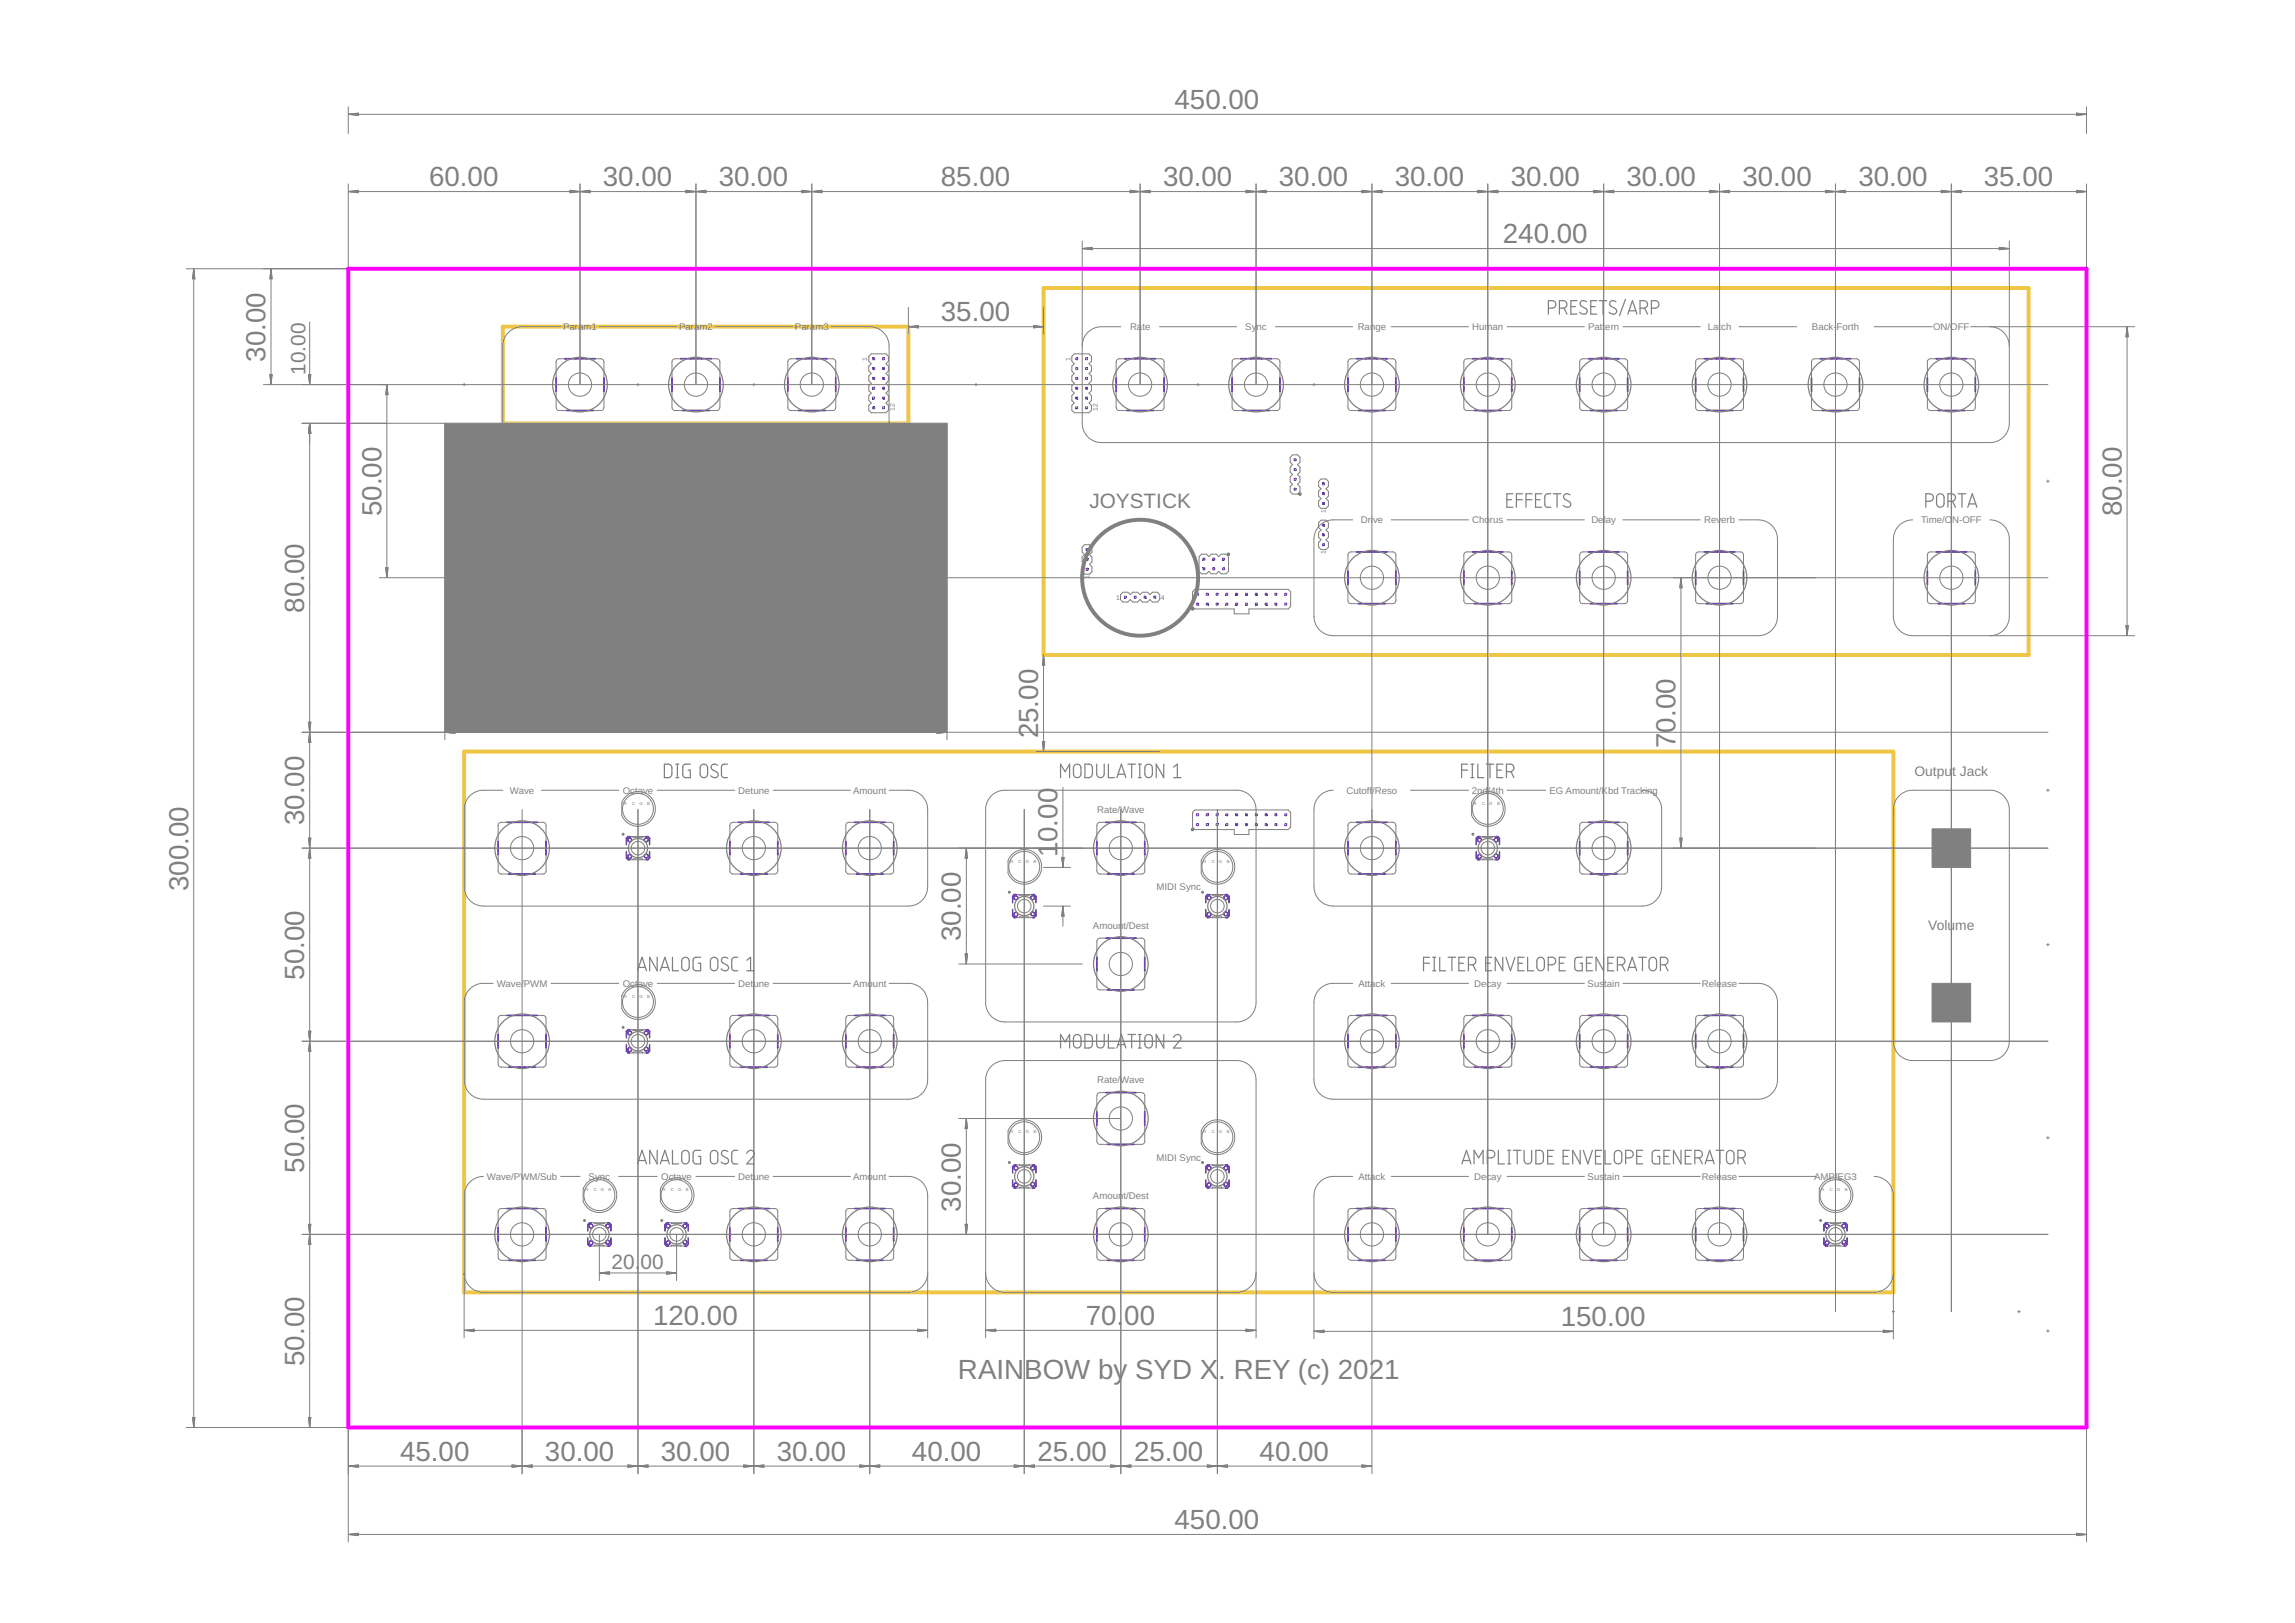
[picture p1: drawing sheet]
<svg xmlns="http://www.w3.org/2000/svg" width="594mm" height="420mm" viewBox="0 0 594 420" stroke-linecap="round" stroke-linejoin="round" font-family="sans-serif">
<defs><g id="words">
<g font-size="7.2" fill="#808080">
<text x="304" y="28.2">450.00</text>
<text x="111.1" y="48.2">60.00</text>
<text x="156.1" y="48.2">30.00</text>
<text x="186.1" y="48.2">30.00</text>
<text x="243.6" y="48.2">85.00</text>
<text x="301.1" y="48.2">30.00</text>
<text x="331.1" y="48.2">30.00</text>
<text x="361.1" y="48.2">30.00</text>
<text x="391" y="48.2">30.00</text>
<text x="421" y="48.2">30.00</text>
<text x="451" y="48.2">30.00</text>
<text x="481" y="48.2">30.00</text>
<text x="513.5" y="48.2">35.00</text>
<text x="389" y="62.9">240.00</text>
<text x="243.6" y="83.2">35.00</text>
<text x="68.8" y="93.7" transform="rotate(-90 68.8 93.7)">30.00</text>
<text x="98.7" y="133.7" transform="rotate(-90 98.7 133.7)">50.00</text>
<text x="549.2" y="133.7" transform="rotate(-90 549.2 133.7)">80.00</text>
<text x="78.7" y="158.6" transform="rotate(-90 78.7 158.6)">80.00</text>
<text x="268.7" y="191.1" transform="rotate(-90 268.7 191.1)">25.00</text>
<text x="433.7" y="193.6" transform="rotate(-90 433.7 193.6)">70.00</text>
<text x="78.7" y="213.6" transform="rotate(-90 78.7 213.6)">30.00</text>
<text x="273.7" y="222" transform="rotate(-90 273.7 222)">1</text>
<text x="273.7" y="218" transform="rotate(-90 273.7 218)">0.00</text>
<text x="48.8" y="230.7" transform="rotate(-90 48.8 230.7)">300.00</text>
<text x="248.7" y="243.6" transform="rotate(-90 248.7 243.6)">30.00</text>
<text x="78.7" y="253.6" transform="rotate(-90 78.7 253.6)">50.00</text>
<text x="78.7" y="303.6" transform="rotate(-90 78.7 303.6)">50.00</text>
<text x="248.7" y="313.6" transform="rotate(-90 248.7 313.6)">30.00</text>
<text x="169" y="343">120.00</text>
<text x="281.1" y="343">70.</text>
<text x="291" y="343">00</text>
<text x="404" y="343.3">150.00</text>
<text x="78.7" y="353.6" transform="rotate(-90 78.7 353.6)">50.00</text>
<text x="248" y="357.1">RAINBOW by</text>
<text x="293.8" y="357.1">SYD X</text>
<text x="315.4" y="357.1">. REY (c) 2021</text>
<text x="103.6" y="378.1">45.00</text>
<text x="141.1" y="378.1">30.00</text>
<text x="171.1" y="378.1">30.00</text>
<text x="201.1" y="378.1">30.00</text>
<text x="236.1" y="378.1">40.00</text>
<text x="268.6" y="378.1">25.00</text>
<text x="293.6" y="378.1">25.00</text>
<text x="326.1" y="378.1">40.00</text>
<text x="304" y="395.8">450.00</text>
</g>
<g font-size="5.4" fill="#808080">
<text x="79.1" y="97" transform="rotate(-90 79.1 97)">10.00</text>
<text x="282" y="131.5">JOYSTICK</text>
<text x="158.3" y="328.5">20.</text>
<text x="165.8" y="328.5">00</text>
</g>
<g font-size="3.6" fill="#808080">
<text x="495.6" y="200.8">Outpu</text>
<text x="505.3" y="200.8">t Jack</text>
<text x="499.2" y="240.8">Volu</text>
<text x="506.1" y="240.8">me</text>
</g>
<g font-size="2.5" fill="#808080">
<text x="145.8" y="85.5">Param1</text>
<text x="175.8" y="85.5">Param2</text>
<text x="205.8" y="85.5">Param3</text>
<text x="292.5" y="85.5">Ra</text>
<text x="295.7" y="85.5">te</text>
<text x="322.4" y="85.5">Sy</text>
<text x="325.3" y="85.5">nc</text>
<text x="351.4" y="85.5">Range</text>
<text x="381.1" y="85.5">Human</text>
<text x="411.1" y="85.5">Patt</text>
<text x="415.5" y="85.5">ern</text>
<text x="442.1" y="85.5">Lat</text>
<text x="445.5" y="85.5">ch</text>
<text x="469" y="85.5">Back-</text>
<text x="475.4" y="85.5">Forth</text>
<text x="500.4" y="85.5">ON/OFF</text>
<text x="352.2" y="135.5">Dri</text>
<text x="355.4" y="135.5">ve</text>
<text x="381.1" y="135.5">Cho</text>
<text x="385.7" y="135.5">rus</text>
<text x="411.9" y="135.5">De</text>
<text x="415.1" y="135.5">l</text>
<text x="415.7" y="135.5">ay</text>
<text x="441.1" y="135.5">Rev</text>
<text x="445.5" y="135.5">erb</text>
<text x="497.3" y="135.5">Time/O</text>
<text x="505.4" y="135.5">N-OFF</text>
<text x="132" y="205.5">Wave</text>
<text x="161.2" y="205.5">Octave</text>
<text x="191.1" y="205.5">Detune</text>
<text x="220.8" y="205.5">Amount</text>
<text x="348.6" y="205.5">Cutoff</text>
<text x="355.2" y="205.5">/</text>
<text x="355.9" y="205.5">Reso</text>
<text x="381" y="205.5">2nd/</text>
<text x="385.8" y="205.5">4th</text>
<text x="401.1" y="205.5">EG Amount/Kbd Tracking</text>
<text x="284" y="210.5">Rate/Wave</text>
<text x="299.4" y="230.5">MIDI Sync</text>
<text x="282.9" y="240.5">Amoun</text>
<text x="290.8" y="240.5">t/Dest</text>
<text x="128.6" y="255.5">Wave/</text>
<text x="135.6" y="255.5">PWM</text>
<text x="161.2" y="255.5">Octave</text>
<text x="191.1" y="255.5">Detune</text>
<text x="220.8" y="255.5">Amount</text>
<text x="351.7" y="255.5">Attack</text>
<text x="381.6" y="255.5">Decay</text>
<text x="411" y="255.5">Sus</text>
<text x="415.3" y="255.5">tain</text>
<text x="440.6" y="255.5">Rele</text>
<text x="445.7" y="255.5">ase</text>
<text x="284" y="280.4">Rate/Wave</text>
<text x="126" y="305.4">Wave/PWM/Sub</text>
<text x="152.4" y="305.4">Sync</text>
<text x="171.2" y="305.4">Octave</text>
<text x="191.1" y="305.4">Detune</text>
<text x="220.8" y="305.4">Amount</text>
<text x="299.4" y="300.4">MIDI Sync</text>
<text x="351.7" y="305.4">Attack</text>
<text x="381.6" y="305.4">Decay</text>
<text x="411" y="305.4">Sus</text>
<text x="415.3" y="305.4">tain</text>
<text x="440.6" y="305.4">Rele</text>
<text x="445.7" y="305.4">ase</text>
<text x="469.6" y="305.4">AMP/</text>
<text x="475.7" y="305.4">EG3</text>
<text x="282.9" y="310.4">Amoun</text>
<text x="290.8" y="310.4">t/Dest</text>
</g>
<g font-size="1.8" fill="#808080">
<text x="224.5" y="93.4" transform="rotate(-90 224.5 93.4)">1</text>
<text x="277.1" y="93.4" transform="rotate(-90 277.1 93.4)">1</text>
<text x="231.6" y="106.3" transform="rotate(-90 231.6 106.3)">12</text>
<text x="284.2" y="106.3" transform="rotate(-90 284.2 106.3)">12</text>
<text x="343.2" y="132.9" transform="rotate(-90 343.2 132.9)">1</text>
<text x="343.2" y="143.5" transform="rotate(-90 343.2 143.5)">1</text>
<text x="282" y="149.9" transform="rotate(-90 282 149.9)">1</text>
<text x="288.9" y="155.2">1</text>
<text x="300.5" y="155.2">4</text>
</g>
<g font-size="1.1" fill="#808080">
<text x="161.5" y="208.3">R</text>
<text x="163.7" y="208.3">C</text>
<text x="165.5" y="208.3">G</text>
<text x="167.6" y="208.3">B</text>
<text x="381.4" y="208.3">R</text>
<text x="383.7" y="208.3">C</text>
<text x="385.5" y="208.3">G</text>
<text x="387.5" y="208.3">B</text>
<text x="261.5" y="223.3">R</text>
<text x="263.7" y="223.3">C</text>
<text x="265.5" y="223.3">G</text>
<text x="267.5" y="223.3">B</text>
<text x="311.5" y="223.3">R</text>
<text x="313.7" y="223.3">C</text>
<text x="315.5" y="223.3">G</text>
<text x="317.5" y="223.3">B</text>
<text x="161.5" y="258.3">R</text>
<text x="163.7" y="258.3">C</text>
<text x="165.5" y="258.3">G</text>
<text x="167.6" y="258.3">B</text>
<text x="261.5" y="293.3">R</text>
<text x="263.7" y="293.3">C</text>
<text x="265.5" y="293.3">G</text>
<text x="267.5" y="293.3">B</text>
<text x="311.5" y="293.3">R</text>
<text x="313.7" y="293.3">C</text>
<text x="315.5" y="293.3">G</text>
<text x="317.5" y="293.3">B</text>
<text x="151.5" y="308.3">R</text>
<text x="153.7" y="308.3">C</text>
<text x="155.5" y="308.3">G</text>
<text x="157.6" y="308.3">B</text>
<text x="171.5" y="308.3">R</text>
<text x="173.7" y="308.3">C</text>
<text x="175.5" y="308.3">G</text>
<text x="177.6" y="308.3">B</text>
<text x="471.4" y="308.3">R</text>
<text x="473.7" y="308.3">C</text>
<text x="475.5" y="308.3">G</text>
<text x="477.5" y="308.3">B</text>
</g>
</g></defs>
<g fill="none" stroke="#808080" stroke-width=".26">
<path d="M90.1 27.6v7M90.2 29.6l2.6-.3v.6zM90.2 29.6h449.8M90.2 29.6l2.6 .1M90.2 29.6l2.6 .2M92.8 29.5l-2.6 .1M92.8 29.3l-2.6 .3M537.5 29.3l2.5 .3-2.5 .3zM537.5 29.5l2.5 .1M537.5 29.3l2.5 .3M540 29.6l-2.5 .1M540 29.6l-2.5 .2"/>
<path d="M540.1 27.6v7M90.1 47.6v351.6M90.2 49.6l2.6-.3v.6zM90.2 49.6h59.9M90.2 49.6l2.6 .1M90.2 49.6l2.6 .2M92.8 49.4l-2.6 .2M92.8 49.3l-2.6 .3M147.6 49.3l2.5 .3-2.5 .3zM147.6 49.4l2.5 .2M147.6 49.3l2.5 .3M150.1 49.6l-2.5 .1"/>
<path d="M150.1 49.6l-2.5 .2M150.1 47.6v52M150.2 49.6h29.9M150.2 49.6l2.5-.3v.6zM150.2 49.6l2.5 .1M150.2 49.6l2.5 .2M152.7 49.4l-2.5 .2M152.7 49.3l-2.5 .3M177.5 49.3l2.6 .3-2.6 .3zM177.5 49.4l2.6 .2M177.5 49.3l2.6 .3M180.1 49.6l-2.6 .1"/>
<path d="M180.1 49.6l-2.6 .2M180.1 47.6v52M180.2 49.6h29.9M180.2 49.6l2.5-.3v.6zM180.2 49.6l2.5 .1M180.2 49.6l2.5 .2M182.7 49.4l-2.5 .2M182.7 49.3l-2.5 .3M207.5 49.3l2.6 .3-2.6 .3zM207.5 49.4l2.6 .2M207.5 49.3l2.6 .3M210.1 49.6l-2.6 .1"/>
<path d="M210.1 49.6l-2.6 .2M210.1 47.6v52M210.2 49.6h84.9M210.2 49.6l2.5-.3v.6zM210.2 49.6l2.5 .1M210.2 49.6l2.5 .2M212.7 49.4l-2.5 .2M212.7 49.3l-2.5 .3M292.5 49.3l2.6 .3-2.6 .3zM292.5 49.4l2.6 .2M292.5 49.3l2.6 .3M295.1 49.6l-2.6 .1"/>
<path d="M295.1 49.6l-2.6 .2M295.1 47.6v52M295.2 49.6h29.9M295.2 49.6l2.5-.3v.6zM295.2 49.6l2.5 .1M295.2 49.6l2.5 .2M297.7 49.4l-2.5 .2M297.7 49.3l-2.5 .3M322.5 49.3l2.6 .3-2.6 .3zM322.5 49.4l2.6 .2M322.5 49.3l2.6 .3M325.1 49.6l-2.6 .1"/>
<path d="M325.1 49.6l-2.6 .2M325.1 47.6v52M325.2 49.6h29.9M325.2 49.6l2.5-.3v.6zM325.2 49.6l2.5 .1M325.2 49.6l2.5 .2M327.7 49.4l-2.5 .2M327.7 49.3l-2.5 .3M352.5 49.3l2.6 .3-2.6 .3zM352.5 49.4l2.6 .2M352.5 49.3l2.6 .3M355.1 49.6l-2.6 .1"/>
<path d="M355.1 49.6l-2.6 .2M355.1 47.6v333.9M355.2 49.6h29.9M355.2 49.6l2.5-.3v.6zM355.2 49.6l2.5 .1M355.2 49.6l2.5 .2M357.7 49.4l-2.5 .2M357.7 49.3l-2.5 .3M382.5 49.3l2.6 .3-2.6 .3zM382.5 49.4l2.6 .2M382.5 49.3l2.6 .3M385.1 49.6l-2.6 .1"/>
<path d="M385.1 49.6l-2.6 .2M385.1 47.6v272M385.2 49.6h29.9M385.2 49.6l2.5-.3v.6zM385.2 49.6l2.5 .1M385.2 49.6l2.5 .2M387.7 49.4l-2.5 .2M387.7 49.3l-2.5 .3M412.5 49.3l2.6 .3-2.6 .3zM412.5 49.4l2.6 .2M412.5 49.3l2.6 .3M415.1 49.6l-2.6 .1"/>
<path d="M415.1 49.6l-2.6 .2M415.1 47.6v272M415.2 49.6h29.9M415.2 49.6l2.5-.3v.6zM415.2 49.6l2.5 .1M415.2 49.6l2.5 .2M417.7 49.4l-2.5 .2M417.7 49.3l-2.5 .3M442.5 49.3l2.6 .3-2.6 .3zM442.5 49.4l2.6 .2M442.5 49.3l2.6 .3M445.1 49.6l-2.6 .1"/>
<path d="M445.1 49.6l-2.6 .2M445.1 47.6v272M445.2 49.6h29.9M445.2 49.6l2.5-.3v.6zM445.2 49.6l2.5 .1M445.2 49.6l2.5 .2M447.7 49.4l-2.5 .2M447.7 49.3l-2.5 .3M472.5 49.3l2.6 .3-2.6 .3zM472.5 49.4l2.6 .2M472.5 49.3l2.6 .3M475.1 49.6l-2.6 .1"/>
<path d="M475.1 49.6l-2.6 .2M475.1 47.6v292M475.2 49.6h29.9M475.2 49.6l2.5-.3v.6zM475.2 49.6l2.5 .1M475.2 49.6l2.5 .2M477.7 49.4l-2.5 .2M477.7 49.3l-2.5 .3M502.5 49.3l2.6 .3-2.6 .3zM502.5 49.4l2.6 .2M502.5 49.3l2.6 .3M505.1 49.6l-2.6 .1"/>
<path d="M505.1 49.6l-2.6 .2M505.1 47.6v292M505.2 49.6h34.8M505.2 49.6l2.5-.3v.6zM505.2 49.6l2.5 .1M505.2 49.6l2.5 .2M507.7 49.4l-2.5 .2M507.7 49.3l-2.5 .3M537.5 49.3l2.5 .3-2.5 .3zM537.5 49.4l2.5 .2M537.5 49.3l2.5 .3M540 49.6l-2.5 .1"/>
<path d="M540 49.6l-2.5 .2M540.1 47.6v351.6M48.2 69.6h491.9M50.1 69.6l.4 2.6h-.7zM50.1 69.6v299.9M50.1 69.6l-.1 2.6M50.1 69.6l.2 2.6M50.1 69.6l-.2 2.6M50.1 69.6l.3 2.6M70.1 69.6v29.9M70.1 69.6l.4 2.6h-.7zM70.1 69.6l-.1 2.6"/>
<path d="M70.1 69.6l.2 2.6M70.1 69.6l-.2 2.6M70.1 69.6l.3 2.6M235.1 79.6v6.9M270.1 79.6v6.9M280.1 62.4v47.2a5 5 0 0 0 5 5h230a5 5 0 0 0 5-5v-47.2M280.2 64.3h239.8M280.2 64.3l2.5-.3v.7zM280.2 64.3l2.5 .2M280.2 64.3l2.5 .3M282.7 64.2l-2.5 .1M282.7 64.1l-2.5 .2"/>
<path d="M517.5 64l2.5 .3-2.5 .4zM517.5 64.2l2.5 .1M517.5 64.1l2.5 .2M520 64.3l-2.5 .2M520 64.3l-2.5 .3M68.2 99.6h461.9M69.8 97h.7l-.4 2.5zM69.9 97l.2 2.5M70 97l.1 2.5M70.3 97l-.2 2.5M70.4 97l-.3 2.5M79.8 97h.7l-.3 2.5z"/>
<path d="M80 97l.2 2.5M80.2 83.4v16.1M80.3 97l-.1 2.5M80.4 97l-.2 2.5M100.1 99.7v49.8M100.1 99.7l.4 2.5h-.7zM100.1 99.7l-.1 2.5M100.1 99.7l.2 2.5M120.1 99.3v.6M145.1 84.6h-10a5 5 0 0 0-4.9 5v20M146.2 92.9h-1.7l-.4 .4-.1 4.6M154.1 92.9h1.6l.5 .4 .1 4.6"/>
<path d="M155.2 84.6h19.9M165.1 99.3v.6M176.2 92.9h-1.7l-.4 .4-.2 4.6M184 92.9h1.7l.5 .4 .2 4.6M185.1 84.6h20M195.1 99.3v.6M206.2 92.9h-1.7l-.5 .4-.1 4.6M214 92.9h1.8l.4 .4 .1 4.6M215.1 84.6h10a5 5 0 0 1 5 5v20M224.9 92.2l.6-.6h3.8l.7 .6v1.3l-.7 .6 .7 .7v1.3l-.7 .6 .7 .6v1.3l-.7 .6 .7 .7v1.2l-.7 .7 .7 .6v1.3l-.7 .6 .7 .6v1.3l-.7 .6h-3.8l-.6-.6v-1.3l.6-.6-.6-.6v-1.3l.6-.6-.6-.7v-1.2l.6-.7-.6-.6v-1.3l.6-.6-.6-.6v-1.3l.6-.7-.6-.6zM235.2 84.6h34.9M235.2 84.6l2.5-.3v.6z"/>
<path d="M235.2 84.6l2.5 .1M235.2 84.6l2.5 .2M237.7 84.5l-2.5 .1M237.7 84.3l-2.5 .3M252.6 99.3v.6M267.5 84.3l2.6 .3-2.6 .3zM267.5 84.5l2.6 .1M267.5 84.3l2.6 .3M270.1 84.6l-2.6 .1M270.1 84.6l-2.6 .2M277.5 92.2l.6-.6h3.8l.6 .6v1.3l-.6 .6 .6 .7v1.3l-.6 .6 .6 .6v1.3l-.6 .6 .6 .7v1.2l-.6 .7 .6 .6v1.3l-.6 .6 .6 .6v1.3l-.6 .6h-3.8l-.6-.6v-1.3l.6-.6-.6-.6v-1.3l.6-.6-.6-.7v-1.2l.6-.7-.6-.6v-1.3l.6-.6-.6-.6v-1.3l.6-.7-.6-.6zM290.1 84.6h-5a5 5 0 0 0-5 5"/>
<path d="M291.2 92.9h-1.7l-.4 .4-.2 4.6M299 92.9h1.7l.5 .4 .1 4.6M300.1 84.6h20M310.1 99.3v.6M321.2 92.9h-1.7l-.5 .4-.1 4.6M329 92.9h1.7l.5 .4 .1 4.6M330.1 84.6h20M340.1 99.3v.6M351.2 92.9h-1.7l-.5 .4-.1 4.6M359 92.9h1.7l.5 .4 .1 4.6M360.1 84.6h20M381.2 92.9h-1.7l-.5 .4-.1 4.6"/>
<path d="M389 92.9h1.7l.5 .4 .1 4.6M390.1 84.6h20M411.2 92.9h-1.7l-.5 .4-.1 4.6M419 92.9h1.7l.5 .4 .1 4.6M420.1 84.6h20M441.2 92.9h-1.7l-.5 .4-.1 4.6M449 92.9h1.7l.5 .4 .1 4.6M450.1 84.6h15M471.2 92.9h-1.7l-.5 .4-.1 4.6M479 92.9h1.7l.5 .4 .1 4.6M485.1 84.6h15M501.2 92.9h-1.7l-.5 .4-.1 4.6"/>
<path d="M509 92.9h1.7l.5 .4 .1 4.6M510.1 84.6h42.5M515.1 84.6a5 5 0 0 1 5 5M550.6 84.6v79.9M550.6 84.6l.3 2.6h-.6zM550.6 84.6l-.1 2.6M550.6 84.6l.2 2.6M550.6 84.6l-.2 2.6M550.6 84.6l.3 2.6M78.2 109.6h36.9v81.9M80.2 109.6v79.9M80.2 109.6l.3 2.6h-.7z"/>
<path d="M80.2 109.6l-.2 2.6M80.2 109.6l.1 2.6M80.2 109.6l.2 2.6M130.2 119.6h.1M130.2 119.6v59.9M130.2 119.6l.3 2.6h-.7zM130.2 119.6l-.2 2.6M130.2 119.6l.1 2.6M130.2 119.6l-.3 2.6M130.2 119.6l.2 2.6M130.2 119.6h99.9M130.2 119.6l2.5-.3v.6z"/>
<path d="M130.2 119.6l2.5 .1M130.2 119.6l2.5 .2M132.7 119.4l-2.5 .2M132.7 119.3l-2.5 .3M144 101.3l.1 4.6 .4 .4h2.2M156.3 101.3l-.1 4.6-.5 .4h-2.2M173.9 101.3l.2 4.6 .4 .4h2.2M186.4 101.3l-.2 4.6-.5 .4h-2.2M203.9 101.3l.1 4.6 .5 .4h2.2M216.3 101.3l-.1 4.6-.4 .4h-2.2M227.5 119.3l2.6 .3-2.6 .3zM227.5 119.4l2.6 .2"/>
<path d="M227.5 119.3l2.6 .3M230.1 119.6l-2.6 .1M230.1 119.6l-2.6 .2M230.1 119.6h.1M245.1 109.6v81.9M288.9 101.3l.2 4.6 .4 .4h2.2M301.3 101.3l-.1 4.6-.5 .4h-2.2M318.9 101.3l.1 4.6 .5 .4h2.2M331.3 101.3l-.1 4.6-.5 .4h-2.2M334.6 117.8h1.3l.6 .6v1.3l-.6 .6 .6 .6v1.3l-.6 .6 .6 .7v1.2l-.6 .7 .6 .6v1.3l-.6 .6h-1.3l-.6-.6v-1.3l.6-.6-.6-.7v-1.2l.6-.7-.6-.6v-1.3l.6-.6-.6-.6v-1.3zM348.9 101.3l.1 4.6 .5 .4h2.2M361.3 101.3l-.1 4.6-.5 .4h-2.2"/>
<path d="M378.9 101.3l.1 4.6 .5 .4h2.2M391.3 101.3l-.1 4.6-.5 .4h-2.2M408.9 101.3l.1 4.6 .5 .4h2.2M421.3 101.3l-.1 4.6-.5 .4h-2.2M438.9 101.3l.1 4.6 .5 .4h2.2M451.3 101.3l-.1 4.6-.5 .4h-2.2M468.9 101.3l.1 4.6 .5 .4h2.2M481.3 101.3l-.1 4.6-.5 .4h-2.2M498.9 101.3l.1 4.6 .5 .4h2.2M511.3 101.3l-.1 4.6-.5 .4h-2.2M342 124h1.2l.7 .6v1.3l-.7 .6 .7 .7v1.2l-.7 .7 .7 .6v1.3l-.7 .6h-1.2l-.7-.6v-1.3l.7-.6-.7-.7v-1.2l.7-.7-.7-.6v-1.3zM342 134.7h1.2l.7 .6v1.3l-.7 .6 .7 .6v1.3l-.7 .6 .7 .7v1.2l-.7 .7h-1.2l-.7-.7v-1.2l.7-.7-.7-.6v-1.3l.7-.6-.7-.6v-1.3z"/>
<path d="M350.1 134.6h-5a5 5 0 0 0-5 5v20a5 5 0 0 0 5 5h110a5 5 0 0 0 5-5v-20a5 5 0 0 0-5-5h-5M360.1 134.6h20M390.1 134.6h20M420.1 134.6h20M495.1 134.6a5 5 0 0 0-5 5v20a5 5 0 0 0 5 5h57.5M515.1 134.6a5 5 0 0 1 5 5v20a5 5 0 0 1-5 5M529.8 124.6h.6M530.1 124.2v.7M98.2 149.6h431.9M99.8 147h.7l-.4 2.5zM100 147l.1 2.5M100.3 147l-.2 2.5"/>
<path d="M280.8 141h1.2l.7 .6v1.3l-.7 .7 .7 .6v1.3l-.7 .6 .7 .6v1.3l-.7 .6h-1.2l-.7-.6v-1.3l.7-.6-.7-.6v-1.3l.7-.6-.7-.7v-1.3zM290.7 153.3h1.3l.6 .6 .6-.6h1.3l.6 .6 .7-.6h1.2l.7 .6 .6-.6h1.3l.6 .6v1.3l-.6 .7h-1.3l-.6-.7-.7 .7h-1.2l-.7-.7-.6 .7h-1.3l-.6-.7-.6 .7h-1.3l-.7-.7v-1.3zM309.3 152.6h24.2l.6 .6v3.8l-.6 .6h-10.2v1.3h-3.8v-1.3h-10.2l-.6-.6v-3.8zM310.4 144.1l.6-.6h1.3l.6 .6 .7-.6h1.2l.7 .6 .6-.6h1.3l.6 .6v3.8l-.6 .6h-1.3l-.6-.6-.7 .6h-1.2l-.7-.6-.6 .6h-1.3l-.6-.6zM348.9 151.3l.1 4.6 .5 .4h2.2M351.2 142.9h-1.7l-.5 .4-.1 4.6M359 142.9h1.7l.5 .4 .1 4.6M361.3 151.3l-.1 4.6-.5 .4h-2.2M378.9 151.3l.1 4.6 .5 .4h2.2M381.2 142.9h-1.7l-.5 .4-.1 4.6M389 142.9h1.7l.5 .4 .1 4.6M391.3 151.3l-.1 4.6-.5 .4h-2.2"/>
<path d="M408.9 151.3l.1 4.6 .5 .4h2.2M411.2 142.9h-1.7l-.5 .4-.1 4.6M419 142.9h1.7l.5 .4 .1 4.6M421.3 151.3l-.1 4.6-.5 .4h-2.2M435.1 149.6v69.9M435.1 149.6l.3 2.6h-.6zM435.1 149.6l-.1 2.6M435.1 149.6l.2 2.6M435.1 149.6l-.2 2.6M435.1 149.6l.3 2.6M438.9 151.3l.1 4.6 .5 .4h2.2M441.2 142.9h-1.7l-.5 .4-.1 4.6"/>
<path d="M449 142.9h1.7l.5 .4 .1 4.6M451.3 151.3l-.1 4.6-.5 .4h-2.2M498.9 151.3l.1 4.6 .5 .4h2.2M501.2 142.9h-1.7l-.5 .4-.1 4.6M509 142.9h1.7l.5 .4 .1 4.6M511.3 151.3l-.1 4.6-.5 .4h-2.2M129.8 177h.7l-.3 2.5zM129.9 177l.3 2.5M130 177l.2 2.5M130.2 179.6h.1M130.3 177l-.1 2.5M130.4 177l-.2 2.5"/>
<path d="M270.1 169.6h.1M270.1 169.6v24.9M270.1 169.6l.3 2.6h-.6zM270.1 169.6l-.1 2.6M270.1 169.6l.2 2.6M270.1 169.6l-.2 2.6M270.1 169.6l.3 2.6M550.3 162h.6l-.3 2.5zM550.4 162l.2 2.5M550.5 162l.1 2.5M550.8 162l-.2 2.5M550.9 162l-.3 2.5"/>
<path d="M78.2 189.6h451.9M79.8 187h.7l-.3 2.5zM80 187l.2 2.5M80.2 189.6v29.9M80.2 189.6l.3 2.6h-.7zM80.2 189.6l-.2 2.6M80.2 189.6l.1 2.6M80.2 189.6l.2 2.6M80.3 187l-.1 2.5M80.4 187l-.2 2.5M115.2 189.6l2.6-.3v.6zM115.2 189.6l2.6 .1"/>
<path d="M115.2 189.6l2.6 .2M117.8 189.4l-2.6 .2M117.8 189.3l-2.6 .3M242.5 189.3l2.6 .3-2.6 .3zM242.5 189.4l2.6 .2M242.5 189.3l2.6 .3M245.1 189.6l-2.6 .1M245.1 189.6l-2.6 .2M268.2 194.6h31.9M269.8 192h.6l-.3 2.5zM269.9 192l.2 2.5M270 192l.1 2.5"/>
<path d="M270.3 192l-.2 2.5M270.4 192l-.3 2.5M78.2 219.6h451.9M79.8 217h.7l-.3 2.5zM80 217l.2 2.5M80.2 219.6v49.9M80.2 219.6l.3 2.6h-.7zM80.2 219.6l-.2 2.6M80.2 219.6l.1 2.6M80.2 219.6l.2 2.6M80.3 217l-.1 2.5M80.4 217l-.2 2.5"/>
<path d="M130.2 204.6h-5.1a5 5 0 0 0-5 5v20a5 5 0 0 0 5 5h110a5 5 0 0 0 5-5v-20a5 5 0 0 0-5-5h-5M131.3 212.9h-1.8l-.4 .4-.2 4.6M135.1 209.6v171.9M139 212.9h1.7l.5 .4 .2 4.6M140.1 204.6h20M162.1 218.5v.3M163 216.6h4.3M163.9 216.6v.2h2.5v-.2M165.1 209.6v171.9M168.1 218.5v.3M170.1 204.6h20M191.2 212.9h-1.7l-.5 .4-.1 4.6"/>
<path d="M195.1 209.6v171.9M199.1 212.9h1.6l.5 .4 .1 4.6M200.1 204.6h20M221.2 212.9h-1.7l-.4 .4-.2 4.6M225.1 209.6v171.9M229 212.9h1.7l.5 .4 .1 4.6M250.1 219.6v29.9M250.1 219.6l.4 2.6h-.7zM250.1 219.6l-.1 2.6M250.1 219.6l.2 2.6M250.1 219.6l-.2 2.6M250.1 219.6l.3 2.6"/>
<path d="M256.4 206.2l.9-.8 1.1-.5 1.7-.3h60a5 5 0 0 1 5 5v50a5 5 0 0 1-5 5h-60a5 5 0 0 1-5-5v-50l.4-1.8zM265.1 209.6v171.9M275.1 203.8v20.7M286.2 212.9h-1.7l-.5 .4-.1 4.6M290.1 209.6v171.9M294 212.9h1.7l.5 .4 .1 4.6M308.7 210.3l.6-.6h24.2l.6 .6v3.8l-.6 .7h-10.2v1.2h-3.8v-1.2h-10.2l-.6-.7zM315.1 209.6v171.9M345.1 204.6a5 5 0 0 0-5 5v20a5 5 0 0 0 5 5h80a5 5 0 0 0 5-5v-20a5 5 0 0 0-5-5M351.2 212.9h-1.7l-.5 .4-.1 4.6M359 212.9h1.7l.5 .4 .1 4.6M365.1 204.6h15"/>
<path d="M382.1 218.5v.3M383 216.6h4.3M383.9 216.6v.2h2.5v-.2M388.1 218.5v.3M390.1 204.6h10M411.2 212.9h-1.7l-.5 .4-.1 4.6M419 212.9h1.7l.5 .4 .1 4.6M434.8 217h.6l-.3 2.5zM434.9 217l.2 2.5M435 217l.1 2.5M435.3 217l-.2 2.5M435.4 217l-.3 2.5"/>
<path d="M491.4 206.2l1.4-1.1 1.7-.5h20.6a5 5 0 0 1 5 5v60a5 5 0 0 1-5 5h-20a5 5 0 0 1-5-5v-60l.4-1.8zM529.8 204.6h.6M530.1 204.2v.7M128.9 221.3l.2 4.6 .7 .4h1.9M141.4 221.3l-.2 4.6-.7 .4h-2M162.1 220.3v.3M163 222.6h4.3M163.9 222.6v-.2h2.4v.2M168.1 220.3v.3M188.9 221.3l.1 4.6 .7 .4h2M201.3 221.3l-.1 4.6-.7 .4h-2M218.9 221.3l.2 4.6 .7 .4h1.9"/>
<path d="M231.3 221.3l-.1 4.6-.7 .4h-2M262.1 233.6v.2M262.1 235.3v.3M263 237.6h4.3M263 231.6h4.3M263.9 231.6v.2h2.5v-.2M263.9 237.6v-.2h2.4v.2M268.1 233.6v.2M268.1 235.3v.3M270.1 224.6h7M270.1 234.6h7M274.8 222h.7l-.4 2.5z"/>
<path d="M274.9 222l.2 2.5M275 222l.1 2.5M275.1 234.6v5.2M275.1 234.6l.4 2.6h-.7zM275.1 234.6l-.1 2.6M275.1 234.6l.2 2.6M275.1 234.6l-.2 2.6M275.1 234.6l.3 2.6M275.3 222l-.2 2.5M275.4 222l-.3 2.5M283.9 221.3l.1 4.6 .7 .4h2M296.3 221.3l-.1 4.6-.7 .4h-2"/>
<path d="M312.1 233.6v.2M312.1 235.3v.3M313 237.6h4.3M313 231.6h4.3M313.9 231.6v.2h2.5v-.2M313.9 237.6v-.2h2.4v.2M318.1 233.6v.2M318.1 235.3v.3M348.9 221.3l.1 4.6 .7 .4h2M361.3 221.3l-.1 4.6-.7 .4h-2M382.1 220.3v.3M383 222.6h4.3"/>
<path d="M383.9 222.6v-.2h2.4v.2M388.1 220.3v.3M408.9 221.3l.1 4.6 .7 .4h2M421.3 221.3l-.1 4.6-.7 .4h-2M127.7 254.6a8.9 8.9 0 0 0-4.3 .3 5 5 0 0 0-3.3 4.7v19.9a5 5 0 0 0 5 5.1h110a5 5 0 0 0 5-5.1v-19.9a5 5 0 0 0-5-5h-5M142.6 254.6h17.5M170.1 254.6h20M200.1 254.6h20M248.2 249.6h31.9M249.8 247h.7l-.4 2.5zM249.9 247l.2 2.5M250 247l.1 2.5"/>
<path d="M250.3 247l-.2 2.5M250.4 247l-.3 2.5M283.9 251.3l.1 4.6 .5 .3 2.2 .1M286.2 242.9h-1.7l-.5 .4-.1 4.6M294 242.9h1.7l.5 .4 .1 4.6M296.3 251.3l-.1 4.6-.5 .3-2.2 .1M350.1 254.6h-5a5 5 0 0 0-5 5v19.9a5 5 0 0 0 5 5.1h110a5 5 0 0 0 5-5.1v-19.9a5 5 0 0 0-5-5h-5M360.1 254.6h20M390.1 254.6h20M420.1 254.6h20M529.8 244.6h.6M530.1 244.2v.7"/>
<path d="M78.2 269.6h451.9M79.8 267h.7l-.3 2.5zM80 267l.2 2.5M80.2 269.6v49.9M80.2 269.6l.3 2.6h-.7zM80.2 269.6l-.2 2.6M80.2 269.6l.1 2.6M80.2 269.6l.2 2.6M80.3 267l-.1 2.5M80.4 267l-.2 2.5M128.9 271.3l.2 4.6 .7 .4h1.9M131.3 262.9h-1.8l-.4 .4-.2 4.6"/>
<path d="M139 262.9h1.7l.5 .4 .2 4.6M141.4 271.3l-.2 4.6-.7 .4h-2M162.1 268.5v.3M162.1 270.3v.3M163 272.6h4.3M163 266.6h4.3M163.9 266.6v.2h2.5v-.2M163.9 272.6v-.2h2.4v.2M168.1 268.5v.3M168.1 270.3v.3M188.9 271.3l.1 4.6 .7 .4h2M191.2 262.9h-1.7l-.5 .4-.1 4.6"/>
<path d="M199.1 262.9h1.6l.5 .4 .1 4.6M201.3 271.3l-.1 4.6-.7 .4h-2M218.9 271.3l.2 4.6 .7 .4h1.9M221.2 262.9h-1.7l-.4 .4-.2 4.6M229 262.9h1.7l.5 .4 .1 4.6M231.3 271.3l-.1 4.6-.7 .4h-2M348.9 271.3l.1 4.6 .7 .4h2M351.2 262.9h-1.7l-.5 .4-.1 4.6M359 262.9h1.7l.5 .4 .1 4.6M361.3 271.3l-.1 4.6-.7 .4h-2M378.9 271.3l.1 4.6 .7 .4h2M381.2 262.9h-1.7l-.5 .4-.1 4.6"/>
<path d="M389 262.9h1.7l.5 .4 .1 4.6M391.3 271.3l-.1 4.6-.7 .4h-2M408.9 271.3l.1 4.6 .7 .4h2M411.2 262.9h-1.7l-.5 .4-.1 4.6M419 262.9h1.7l.5 .4 .1 4.6M421.3 271.3l-.1 4.6-.7 .4h-2M438.9 271.3l.1 4.6 .7 .4h2M441.2 262.9h-1.7l-.5 .4-.1 4.6M449 262.9h1.7l.5 .4 .1 4.6M451.3 271.3l-.1 4.6-.7 .4h-2M248.2 289.6h41.9M250.1 289.6v29.9"/>
<path d="M250.1 289.6l.4 2.6h-.7zM250.1 289.6l-.1 2.6M250.1 289.6l.2 2.6M250.1 289.6l-.2 2.6M250.1 289.6l.3 2.6M283.9 291.3l.1 4.5 .5 .4h2.2M286.2 282.9h-1.5l-.7 .4-.1 4.6M294 282.9h1.5l.7 .4 .1 4.6M296.3 291.3l-.1 4.5-.5 .4h-2.2M529.8 294.6h.6M530.1 294.2v.7M78.2 319.6h451.9"/>
<path d="M79.8 316.9h.7l-.3 2.6zM80 316.9l.2 2.6M80.2 319.6v49.9M80.2 319.6l.3 2.6h-.7zM80.2 319.6l-.2 2.6M80.2 319.6l.1 2.6M80.2 319.6l.2 2.6M80.3 316.9l-.1 2.6M80.4 316.9l-.2 2.6M125.1 304.5a5 5 0 0 0-5 5.1v36.8M131.3 312.9h-1.8l-.4 .4-.2 4.6M139 312.9h1.7l.5 .4 .2 4.6"/>
<path d="M145.1 304.5h5M152.1 318.5v.3M153 316.5h4.3M153.9 316.5v.3h2.5v-.3M155.2 319.6v11.9M158.1 318.5v.3M160.1 304.5h10M172.1 318.5v.3M173 316.5h4.3M173.9 316.5v.3h2.5v-.3M175.1 319.6v11.9M178.1 318.5v.3"/>
<path d="M180.1 304.5h10M191.2 312.9h-1.7l-.5 .4-.1 4.6M199.1 312.9h1.6l.5 .4 .1 4.6M200.1 304.5h20M221.2 312.9h-1.7l-.4 .4-.2 4.6M229 312.9h1.7l.5 .4 .1 4.6M230.1 304.5h5a5 5 0 0 1 5 5.1v36.8M249.8 316.9h.7l-.4 2.6zM249.9 316.9l.2 2.6M250 316.9l.1 2.6M250.3 316.9l-.2 2.6M250.4 316.9l-.3 2.6"/>
<path d="M262.1 303.5v.3M262.1 305.3v.3M263 307.6h4.3M263 301.6h4.3M263.9 301.6v.2h2.5v-.2M263.9 307.6v-.3h2.4v.3M268.1 303.5v.3M268.1 305.3v.3M286.2 312.9h-1.7l-.5 .4-.1 4.6M294 312.9h1.7l.5 .4 .1 4.6M312.1 303.5v.3M312.1 305.3v.3"/>
<path d="M313 307.6h4.3M313 301.6h4.3M313.9 301.6v.2h2.5v-.2M313.9 307.6v-.3h2.4v.3M318.1 303.5v.3M318.1 305.3v.3M350.1 304.5h-5a5 5 0 0 0-5 5.1v37M351.2 312.9h-1.7l-.5 .4-.1 4.6M359 312.9h1.7l.5 .4 .1 4.6M360.1 304.5h20M381.2 312.9h-1.7l-.5 .4-.1 4.6M389 312.9h1.7l.5 .4 .1 4.6"/>
<path d="M390.1 304.5h20M411.2 312.9h-1.7l-.5 .4-.1 4.6M419 312.9h1.7l.5 .4 .1 4.6M420.1 304.5h20M441.2 312.9h-1.7l-.5 .4-.1 4.6M449 312.9h1.7l.5 .4 .1 4.6M450.1 304.5h20M472.1 318.5v.3M473 316.5h4.3M473.9 316.5v.3h2.5v-.3M478.1 318.5v.3M485.1 304.5a5 5 0 0 1 5 5.1v37"/>
<path d="M120.1 329.5a5 5 0 0 0 5 5.1h110a5 5 0 0 0 5-5.1M128.9 321.2l.2 4.7 .7 .4h1.9M141.4 321.2l-.2 4.7-.7 .4h-2M152.1 320.3v.3M153 322.6h4.3M153.9 322.6v-.3h2.4v.3M155.2 329.5h19.9M155.2 329.5l2.5-.3v.7zM155.2 329.5l2.5 .2M155.2 329.5l2.5 .3M157.7 329.4l-2.5 .1M157.7 329.3l-2.5 .2"/>
<path d="M158.1 320.3v.3M172.1 320.3v.3M172.6 329.2l2.5 .3-2.5 .4zM172.6 329.4l2.5 .1M172.6 329.3l2.5 .2M173 322.6h4.3M173.9 322.6v-.3h2.4v.3M175.1 329.5l-2.5 .2M175.1 329.5l-2.5 .3M178.1 320.3v.3M188.9 321.2l.1 4.7 .7 .4h2M201.3 321.2l-.1 4.7-.7 .4h-2"/>
<path d="M218.9 321.2l.2 4.7 .7 .4h1.9M231.3 321.2l-.1 4.7-.7 .4h-2M255.1 329.5a5 5 0 0 0 5 5.1h60a5 5 0 0 0 5-5.1M283.9 321.2l.1 4.7 .7 .4h2M296.3 321.2l-.1 4.7-.7 .4h-2M340.1 329.5a5 5 0 0 0 5 5.1h140a5 5 0 0 0 5-5.1M348.9 321.2l.1 4.7 .7 .4h2M361.3 321.2l-.1 4.7-.7 .4h-2M378.9 321.2l.1 4.7 .7 .4h2M391.3 321.2l-.1 4.7-.7 .4h-2M408.9 321.2l.1 4.7 .7 .4h2M421.3 321.2l-.1 4.7-.7 .4h-2"/>
<path d="M438.9 321.2l.1 4.7 .7 .4h2M451.3 321.2l-.1 4.7-.7 .4h-2M472.1 320.3v.3M473 322.6h4.3M473.9 322.6v-.3h2.4v.3M478.1 320.3v.3M489.8 339.6h.6M522.3 339.6h.6M522.6 339.2v.7M120.2 344.4h119.9M120.2 344.4l2.5-.3v.6zM120.2 344.4l2.5 .1"/>
<path d="M120.2 344.4l2.5 .3M122.7 344.3l-2.5 .1M122.7 344.1l-2.5 .3M237.5 344.1l2.6 .3-2.6 .3zM237.5 344.3l2.6 .1M237.5 344.1l2.6 .3M240.1 344.4l-2.6 .1M240.1 344.4l-2.6 .3M255.1 346.4v-66.9a5 5 0 0 1 5-4.9h60a5 5 0 0 1 5 4.9v66.9M255.2 344.4h69.9M255.2 344.4l2.5-.3v.6zM255.2 344.4l2.5 .1"/>
<path d="M255.2 344.4l2.5 .3M257.7 344.3l-2.5 .1M257.7 344.1l-2.5 .3M322.5 344.1l2.6 .3-2.6 .3zM322.5 344.3l2.6 .1M322.5 344.1l2.6 .3M325.1 344.4l-2.6 .1M325.1 344.4l-2.6 .3M340.2 344.7h149.9M340.2 344.7l2.5-.4v.7zM340.2 344.7l2.5 .1M340.2 344.7l2.5 .2"/>
<path d="M342.7 344.5l-2.5 .2M342.7 344.4l-2.5 .3M487.5 344.3l2.6 .4-2.6 .3zM487.5 344.5l2.6 .2M487.5 344.4l2.6 .3M490.1 344.7l-2.6 .1M490.1 344.7l-2.6 .2M529.8 344.6h.6M530.1 344.2v.7M48.2 369.5h491.9M49.8 366.9h.7l-.4 2.6zM49.9 366.9l.2 2.6"/>
<path d="M50 366.9l.1 2.6M50.3 366.9l-.2 2.6M50.4 366.9l-.3 2.6M79.8 366.9h.7l-.3 2.6zM80 366.9l.2 2.6M80.3 366.9l-.1 2.6M80.4 366.9l-.2 2.6M90.2 379.5h44.9M90.2 379.5l2.6-.3v.7zM90.2 379.5l2.6 .2M90.2 379.5l2.6 .3M92.8 379.4l-2.6 .1"/>
<path d="M92.8 379.3l-2.6 .2M132.5 379.2l2.6 .3-2.6 .4zM132.5 379.4l2.6 .1M132.5 379.3l2.6 .2M135.1 379.5l-2.6 .2M135.1 379.5l-2.6 .3M135.2 379.5h29.9M135.2 379.5l2.6-.3v.7zM135.2 379.5l2.6 .2M135.2 379.5l2.6 .3M137.8 379.4l-2.6 .1M137.8 379.3l-2.6 .2"/>
<path d="M162.5 379.2l2.6 .3-2.6 .4zM162.5 379.4l2.6 .1M162.5 379.3l2.6 .2M165.1 379.5l-2.6 .2M165.1 379.5l-2.6 .3M165.2 379.5h29.9M165.2 379.5l2.5-.3v.7zM165.2 379.5l2.5 .2M165.2 379.5l2.5 .3M167.7 379.4l-2.5 .1M167.7 379.3l-2.5 .2M192.5 379.2l2.6 .3-2.6 .4z"/>
<path d="M192.5 379.4l2.6 .1M192.5 379.3l2.6 .2M195.1 379.5l-2.6 .2M195.1 379.5l-2.6 .3M195.2 379.5h29.9M195.2 379.5l2.5-.3v.7zM195.2 379.5l2.5 .2M195.2 379.5l2.5 .3M197.7 379.4l-2.5 .1M197.7 379.3l-2.5 .2M222.5 379.2l2.6 .3-2.6 .4zM222.5 379.4l2.6 .1"/>
<path d="M222.5 379.3l2.6 .2M225.1 379.5l-2.6 .2M225.1 379.5l-2.6 .3M225.2 379.5h39.9M225.2 379.5l2.5-.3v.7zM225.2 379.5l2.5 .2M225.2 379.5l2.5 .3M227.7 379.4l-2.5 .1M227.7 379.3l-2.5 .2M262.5 379.2l2.6 .3-2.6 .4zM262.5 379.4l2.6 .1M262.5 379.3l2.6 .2"/>
<path d="M265.1 379.5l-2.6 .2M265.1 379.5l-2.6 .3M265.2 379.5h24.9M265.2 379.5l2.5-.3v.7zM265.2 379.5l2.5 .2M265.2 379.5l2.5 .3M267.7 379.4l-2.5 .1M267.7 379.3l-2.5 .2M287.5 379.2l2.6 .3-2.6 .4zM287.5 379.4l2.6 .1M287.5 379.3l2.6 .2M290.1 379.5l-2.6 .2"/>
<path d="M290.1 379.5l-2.6 .3M290.2 379.5h24.9M290.2 379.5l2.5-.3v.7zM290.2 379.5l2.5 .2M290.2 379.5l2.5 .3M292.7 379.4l-2.5 .1M292.7 379.3l-2.5 .2M312.5 379.2l2.6 .3-2.6 .4zM312.5 379.4l2.6 .1M312.5 379.3l2.6 .2M315.1 379.5l-2.6 .2M315.1 379.5l-2.6 .3"/>
<path d="M315.2 379.5h39.9M315.2 379.5l2.5-.3v.7zM315.2 379.5l2.5 .2M315.2 379.5l2.5 .3M317.7 379.4l-2.5 .1M317.7 379.3l-2.5 .2M352.5 379.2l2.6 .3-2.6 .4zM352.5 379.4l2.6 .1M352.5 379.3l2.6 .2M355.1 379.5l-2.6 .2M355.1 379.5l-2.6 .3M90.2 397.2l2.6-.3v.7z"/>
<path d="M90.2 397.2h449.8M90.2 397.2l2.6 .2M90.2 397.2l2.6 .3M92.8 397.1l-2.6 .1M92.8 397l-2.6 .2M537.5 396.9l2.5 .3-2.5 .4zM537.5 397.1l2.5 .1M537.5 397l2.5 .2M540 397.2l-2.5 .2M540 397.2l-2.5 .3"/>
<circle cx="150.1" cy="99.6" r="3"/>
<circle cx="180.1" cy="99.6" r="3"/>
<circle cx="210.1" cy="99.6" r="3"/>
<circle cx="295.1" cy="99.6" r="3"/>
<circle cx="325.1" cy="99.6" r="3"/>
<circle cx="355.1" cy="99.6" r="3"/>
<circle cx="385.1" cy="99.6" r="3"/>
<circle cx="415.1" cy="99.6" r="3"/>
<circle cx="445.1" cy="99.6" r="3"/>
<circle cx="475.1" cy="99.6" r="3"/>
<circle cx="505.1" cy="99.6" r="3"/>
<circle cx="355.1" cy="149.6" r="3"/>
<circle cx="385.1" cy="149.6" r="3"/>
<circle cx="415.1" cy="149.6" r="3"/>
<circle cx="445.1" cy="149.6" r="3"/>
<circle cx="505.1" cy="149.6" r="3"/>
<circle cx="135.1" cy="219.6" r="3"/>
<circle cx="165.1" cy="209.4" r="4"/>
<circle cx="165.1" cy="219.6" r="1.76"/>
<circle cx="165.1" cy="209.4" r="4.5"/>
<circle cx="195.1" cy="219.6" r="3"/>
<circle cx="225.1" cy="219.6" r="3"/>
<circle cx="290.1" cy="219.6" r="3"/>
<circle cx="355.1" cy="219.6" r="3"/>
<circle cx="385.1" cy="209.4" r="4"/>
<circle cx="385.1" cy="219.6" r="1.76"/>
<circle cx="385.1" cy="209.4" r="4.5"/>
<circle cx="415.1" cy="219.6" r="3"/>
<circle cx="265.1" cy="224.4" r="4.5"/>
<circle cx="265.1" cy="224.4" r="4"/>
<circle cx="265.1" cy="234.6" r="1.76"/>
<circle cx="315.1" cy="224.4" r="4.5"/>
<circle cx="315.1" cy="224.4" r="4"/>
<circle cx="315.1" cy="234.6" r="1.76"/>
<circle cx="165.1" cy="259.4" r="4"/>
<circle cx="165.1" cy="259.4" r="4.5"/>
<circle cx="290.1" cy="249.6" r="3"/>
<circle cx="135.1" cy="269.6" r="3"/>
<circle cx="165.1" cy="269.6" r="1.76"/>
<circle cx="195.1" cy="269.6" r="3"/>
<circle cx="225.1" cy="269.6" r="3"/>
<circle cx="355.1" cy="269.6" r="3"/>
<circle cx="385.1" cy="269.6" r="3"/>
<circle cx="415.1" cy="269.6" r="3"/>
<circle cx="445.1" cy="269.6" r="3"/>
<circle cx="265.1" cy="294.4" r="4.5"/>
<circle cx="265.1" cy="294.4" r="4"/>
<circle cx="290.1" cy="289.6" r="3"/>
<circle cx="315.1" cy="294.4" r="4.5"/>
<circle cx="315.1" cy="294.4" r="4"/>
<circle cx="135.1" cy="319.6" r="3"/>
<circle cx="155.2" cy="309.4" r="4"/>
<circle cx="155.2" cy="309.4" r="4.5"/>
<circle cx="155.2" cy="319.6" r="1.76"/>
<circle cx="175.1" cy="309.4" r="4"/>
<circle cx="175.1" cy="319.6" r="1.76"/>
<circle cx="175.1" cy="309.4" r="4.5"/>
<circle cx="195.1" cy="319.6" r="3"/>
<circle cx="225.1" cy="319.6" r="3"/>
<circle cx="265.1" cy="304.5" r="1.76"/>
<circle cx="290.1" cy="319.6" r="3"/>
<circle cx="315.1" cy="304.5" r="1.76"/>
<circle cx="355.1" cy="319.6" r="3"/>
<circle cx="385.1" cy="319.6" r="3"/>
<circle cx="415.1" cy="319.6" r="3"/>
<circle cx="445.1" cy="319.6" r="3"/>
<circle cx="475.1" cy="309.4" r="4"/>
<circle cx="475.1" cy="309.4" r="4.5"/>
<circle cx="475.1" cy="319.6" r="1.76"/>
</g>
<g fill="#808080" stroke="#808080" stroke-width=".26">
<path d="M317.7 143.3a.32 .32 0 0 1 .5 0 .32 .32 0 0 1-.1 .5 .32 .32 0 0 1-.4-.3l.5-.1a.25 .25 0 0 1-.2 .3 .25 .25 0 0 1-.3-.2z" fill-rule="evenodd"/>
<path d="M336.2 127.7a.32 .32 0 0 1 .5 0 .32 .32 0 0 1-.1 .5 .32 .32 0 0 1-.4-.3l.1-.1a.2 .2 0 0 1 .4 0 .2 .2 0 0 1-.2 .3l-.3-.2z" fill-rule="evenodd"/>
<path d="M308.4 157.5a.32 .32 0 0 1 .5-.1 .32 .32 0 0 1-.1 .5 .32 .32 0 0 1-.4-.3l.5-.1a.25 .25 0 0 1-.2 .3 .25 .25 0 0 1-.3-.2z" fill-rule="evenodd"/>
<path d="M308.4 214.6a.32 .32 0 0 1 .5-.1 .32 .32 0 0 1-.1 .5 .32 .32 0 0 1-.4-.2h.1a.19 .19 0 0 1 .2-.2 .19 .19 0 0 1 .2 .2 .19 .19 0 0 1-.3 .1z" fill-rule="evenodd"/>
<circle cx="161.3" cy="216" r=".25"/>
<circle cx="161.3" cy="266" r=".25"/>
<circle cx="171.3" cy="316" r=".25"/>
<circle cx="151.3" cy="316" r=".25"/>
<circle cx="381.3" cy="216" r=".25"/>
<circle cx="471.3" cy="316" r=".25"/>
<circle cx="261.3" cy="231" r=".25"/>
<circle cx="311.3" cy="231" r=".25"/>
<circle cx="261.3" cy="300.9" r=".25"/>
<circle cx="311.3" cy="300.9" r=".25"/>
</g>
<g fill="#6f45b4" stroke="#6f45b4" stroke-width=".26">
<path d="M130.2 119.6h99.9v60h-99.9z"/>
<path d="M313.9 144.5h.6v.5h-.6z"/>
<path d="M316.5 144.5h.5v.5h-.5z"/>
<path d="M311.4 144.5h.5v.5h-.5z"/>
<path d="M316.5 147h.5v.5h-.5z"/>
<path d="M313.9 147h.6v.5h-.6z"/>
<path d="M311.4 147h.5v.5h-.5z"/>
<path d="M335 123.8h.5v.6h-.5z"/>
<path d="M335 126.4h.5v.5h-.5z"/>
<path d="M335 121.3h.5v.5h-.5z"/>
<path d="M335 118.8h.5v.5h-.5z"/>
<path d="M131.1 212.8h8v.1l-7.9 .1z"/>
<path d="M131.6 226.2h7v.1l-6.9 .1z"/>
<path d="M128.8 217.8h.3l-.1 3.6-.2-.1z"/>
<path d="M141.3 217.8h.2l-.1 3.6-.2-.1z"/>
<path d="M191.1 212.8h8l.1 .1-8 .1z"/>
<path d="M191.6 226.2h7v.1l-6.9 .1z"/>
<path d="M188.8 217.8h.2v3.6l-.2-.1z"/>
<path d="M201.2 217.8h.2v3.6l-.2-.1z"/>
<path d="M221.1 212.8h8l.1 .1-8 .1z"/>
<path d="M221.7 226.2h6.9v.1l-6.9 .1z"/>
<path d="M218.8 217.8h.3l-.1 3.6-.2-.1z"/>
<path d="M231.2 217.8h.2v3.6l-.2-.1z"/>
<path d="M131.2 262.8h7.9v.1l-7.9 .1z"/>
<path d="M131.6 276.2h7v.1l-6.9 .1z"/>
<path d="M128.8 267.8h.3l-.1 3.6-.2-.1z"/>
<path d="M141.2 267.8h.3l-.1 3.6-.2-.1z"/>
<path d="M191.2 262.8h7.9l.1 .1-8 .1z"/>
<path d="M191.6 276.2h7v.1l-6.9 .1z"/>
<path d="M188.8 267.8h.2v3.6l-.2-.1z"/>
<path d="M201.2 267.8h.2v3.6l-.2-.1z"/>
<path d="M221.1 262.8h8l.1 .1-8 .1z"/>
<path d="M221.6 276.2h7v.1l-6.9 .1z"/>
<path d="M218.8 267.8h.3l-.1 3.6-.2-.1z"/>
<path d="M231.2 267.8h.2v3.6l-.2-.1z"/>
<path d="M131.1 312.8h8v.1l-7.9 .1z"/>
<path d="M131.6 326.2h7v.1l-6.9 .1z"/>
<path d="M128.8 317.8h.3l-.1 3.6-.2-.1z"/>
<path d="M141.2 317.8h.3l-.1 3.6-.2-.1z"/>
<path d="M191.1 312.8h8l.1 .1-8 .1z"/>
<path d="M191.6 326.2h7v.1l-6.9 .1z"/>
<path d="M188.8 317.8h.2v3.6l-.2-.1z"/>
<path d="M201.2 317.8h.2v3.6l-.2-.1z"/>
<path d="M221.1 312.8h8l.1 .1-8 .1z"/>
<path d="M221.6 326.2h7v.1l-6.9 .1z"/>
<path d="M218.8 317.8h.3l-.1 3.6-.2-.1z"/>
<path d="M231.2 317.8h.2v3.6l-.2-.1z"/>
<path d="M168.1 217h.1v1.6z"/>
<path d="M167.7 216.5l.5 .6z"/>
<path d="M168.1 222l.1 .1-.5 .6z"/>
<path d="M168.1 220.6h.1v1.6z"/>
<path d="M162.6 216.5l.1 .1-.6 .5z"/>
<path d="M162.1 217l.1 1.6z"/>
<path d="M162.1 222l.5 .7z"/>
<path d="M162.1 220.6h.1v1.6z"/>
<path d="M167.2 222.5l.6 .1z"/>
<path d="M162.5 222.5l.6 .1z"/>
<path d="M162.6 216.5l.5 .1h-.5z"/>
<path d="M167.3 216.5l.5 .1h-.5z"/>
<path d="M168.1 267h.1v1.6z"/>
<path d="M167.6 266.5l.6 .6z"/>
<path d="M167.6 272.5l.6-.4-.5 .5z"/>
<path d="M168.1 270.6h.1v1.6z"/>
<path d="M162.1 267l.6-.5-.5 .6z"/>
<path d="M162.1 267h.1v1.6z"/>
<path d="M162.1 272.1l.6 .5z"/>
<path d="M162.1 270.6h.1v1.6z"/>
<path d="M167.2 272.5l.6 .1z"/>
<path d="M162.5 272.5l.6 .1z"/>
<path d="M162.5 266.5l.6 .1z"/>
<path d="M167.2 266.5l.6 .1z"/>
<path d="M178.1 317h.1v1.6z"/>
<path d="M177.6 316.5l.6 .6z"/>
<path d="M178.1 322l.1 .1-.5 .5z"/>
<path d="M178.1 320.5h.1v1.7z"/>
<path d="M172.6 316.5l.1 .1-.6 .5z"/>
<path d="M172.1 317h.1v1.6z"/>
<path d="M172.1 322.1l.6 .5z"/>
<path d="M172.1 320.5h.1v1.7z"/>
<path d="M177.3 322.5l.5 .1h-.5z"/>
<path d="M172.5 322.5l.6 .1z"/>
<path d="M172.5 316.5l.6 .1z"/>
<path d="M177.2 316.5l.6 .1z"/>
<path d="M158.1 317h.1v1.6z"/>
<path d="M157.6 316.5l.6 .6z"/>
<path d="M158.1 322l.1 .1-.5 .5z"/>
<path d="M158.1 320.5h.1v1.7z"/>
<path d="M152.1 317l.6-.5-.5 .6z"/>
<path d="M152.1 317h.1v1.6z"/>
<path d="M152.1 322.1l.6 .5z"/>
<path d="M152.1 320.5h.1v1.7z"/>
<path d="M157.2 322.5l.6 .1z"/>
<path d="M152.6 322.5l.5 .1h-.5z"/>
<path d="M152.5 316.5l.6 .1z"/>
<path d="M157.2 316.5l.6 .1z"/>
<path d="M286.1 212.8h8v.1l-7.9 .1z"/>
<path d="M286.7 226.2h6.9v.1l-6.9 .1z"/>
<path d="M283.8 217.8h.2v3.6l-.2-.1z"/>
<path d="M296.2 217.8h.2v3.6l-.2-.1z"/>
<path d="M286.1 242.8h8v.1l-7.9 .1z"/>
<path d="M286.6 256.2h7v.1l-6.9 .1z"/>
<path d="M283.8 247.8h.2v3.6l-.2-.1z"/>
<path d="M296.2 247.8h.2v3.6l-.2-.1z"/>
<path d="M286.2 282.7h7.9v.2l-7.9 .1z"/>
<path d="M286.6 296.2l7-.1v.2l-6.9 .1z"/>
<path d="M283.8 287.8h.2v3.6l-.2-.1z"/>
<path d="M296.2 287.8h.2v3.6l-.2-.1z"/>
<path d="M286.1 312.8h8v.1l-7.9 .1z"/>
<path d="M286.6 326.2h7v.1l-6.9 .1z"/>
<path d="M283.8 317.8h.2v3.6l-.2-.1z"/>
<path d="M296.2 317.8h.2v3.6l-.2-.1z"/>
<path d="M351.1 212.8h8v.1l-7.9 .1z"/>
<path d="M351.6 226.2h7v.1l-6.9 .1z"/>
<path d="M348.8 217.8h.2v3.6l-.2-.1z"/>
<path d="M361.2 217.8h.2v3.6l-.2-.1z"/>
<path d="M411.1 212.8h8v.1l-7.9 .1z"/>
<path d="M411.6 226.2h7v.1l-6.9 .1z"/>
<path d="M408.8 217.8h.2v3.6l-.2-.1z"/>
<path d="M421.2 217.8h.2v3.6l-.2-.1z"/>
<path d="M351.1 262.8h8v.1l-7.9 .1z"/>
<path d="M351.6 276.2h7v.1l-6.9 .1z"/>
<path d="M348.8 267.8h.2v3.6l-.2-.1z"/>
<path d="M361.2 267.8h.2v3.6l-.2-.1z"/>
<path d="M381.2 262.8h7.9v.1l-7.9 .1z"/>
<path d="M381.6 276.2h7v.1l-6.9 .1z"/>
<path d="M378.8 267.8h.2v3.6l-.2-.1z"/>
<path d="M391.2 267.8h.2v3.6l-.2-.1z"/>
<path d="M411.2 262.8h7.9v.1l-7.9 .1z"/>
<path d="M411.6 276.2h7v.1l-6.9 .1z"/>
<path d="M408.8 267.8h.2v3.6l-.2-.1z"/>
<path d="M421.2 267.8h.2v3.6l-.2-.1z"/>
<path d="M441.2 262.8h7.9v.1l-7.9 .1z"/>
<path d="M441.6 276.2h7v.1l-6.9 .1z"/>
<path d="M438.8 267.8h.2v3.6l-.2-.1z"/>
<path d="M451.2 267.8h.2v3.6l-.2-.1z"/>
<path d="M351.1 312.8h8v.1l-7.9 .1z"/>
<path d="M351.6 326.2h7v.1l-6.9 .1z"/>
<path d="M348.8 317.8h.2v3.6l-.2-.1z"/>
<path d="M361.2 317.8h.2v3.6l-.2-.1z"/>
<path d="M381.1 312.8h8v.1l-7.9 .1z"/>
<path d="M381.6 326.2h7v.1l-6.9 .1z"/>
<path d="M378.8 317.8h.2v3.6l-.2-.1z"/>
<path d="M391.2 317.8h.2v3.6l-.2-.1z"/>
<path d="M411.1 312.8h8v.1l-7.9 .1z"/>
<path d="M411.6 326.2h7v.1l-6.9 .1z"/>
<path d="M408.8 317.8h.2v3.6l-.2-.1z"/>
<path d="M421.2 317.8h.2v3.6l-.2-.1z"/>
<path d="M441.1 312.8h8v.1l-7.9 .1z"/>
<path d="M441.6 326.2h7v.1l-6.9 .1z"/>
<path d="M438.8 317.8h.2v3.6l-.2-.1z"/>
<path d="M451.2 317.8h.2v3.6l-.2-.1z"/>
<path d="M291.1 92.8h8v.1l-7.9 .1z"/>
<path d="M291.6 106.2h7v.1l-6.9 .1z"/>
<path d="M288.8 97.8h.2v3.6l-.2-.1z"/>
<path d="M301.2 97.8h.2v3.6l-.2-.1z"/>
<path d="M321.1 92.8h8v.1l-7.9 .1z"/>
<path d="M321.7 106.2h6.9v.1l-6.9 .1z"/>
<path d="M318.8 97.8h.2v3.6l-.2-.1z"/>
<path d="M331.2 97.8h.2v3.6l-.2-.1z"/>
<path d="M351.1 92.8h8v.1l-7.9 .1z"/>
<path d="M351.6 106.2h7v.1l-6.9 .1z"/>
<path d="M348.8 97.8h.2v3.6l-.2-.1z"/>
<path d="M361.2 97.8h.2v3.6l-.2-.1z"/>
<path d="M381.1 92.8h8v.1l-7.9 .1z"/>
<path d="M381.6 106.2h7v.1l-6.9 .1z"/>
<path d="M378.8 97.8h.2v3.6l-.2-.1z"/>
<path d="M391.2 97.8h.2v3.6l-.2-.1z"/>
<path d="M411.1 92.8h8v.1l-7.9 .1z"/>
<path d="M411.6 106.2h7v.1l-6.9 .1z"/>
<path d="M408.8 97.8h.2v3.6l-.2-.1z"/>
<path d="M421.2 97.8h.2v3.6l-.2-.1z"/>
<path d="M441.1 92.8h8v.1l-7.9 .1z"/>
<path d="M441.6 106.2h7v.1l-6.9 .1z"/>
<path d="M438.8 97.8h.2v3.6l-.2-.1z"/>
<path d="M451.2 97.8h.2v3.6l-.2-.1z"/>
<path d="M471.1 92.8h8v.1l-7.9 .1z"/>
<path d="M471.6 106.2h7v.1l-6.9 .1z"/>
<path d="M468.9 97.8h.1v3.6l-.2-.1z"/>
<path d="M481.2 97.8h.2v3.6l-.2-.1z"/>
<path d="M501.1 92.8h8v.1l-7.9 .1z"/>
<path d="M501.6 106.2h7v.1l-6.9 .1z"/>
<path d="M498.9 97.8h.1v3.6l-.2-.1z"/>
<path d="M511.2 97.8h.2v3.6l-.2-.1z"/>
<path d="M351.2 142.8h7.9v.1l-7.9 .1z"/>
<path d="M351.6 156.2h7v.1l-6.9 .1z"/>
<path d="M348.8 147.8h.2v3.6l-.2-.1z"/>
<path d="M361.2 147.8h.2v3.6l-.2-.1z"/>
<path d="M381.1 142.8h8v.1l-7.9 .1z"/>
<path d="M381.6 156.2h7v.1l-6.9 .1z"/>
<path d="M378.8 147.8h.2v3.6l-.2-.1z"/>
<path d="M391.2 147.8h.2v3.6l-.2-.1z"/>
<path d="M411.1 142.8h8v.1l-7.9 .1z"/>
<path d="M411.6 156.2h7v.1l-6.9 .1z"/>
<path d="M408.8 147.8h.2v3.6l-.2-.1z"/>
<path d="M421.2 147.8h.2v3.6l-.2-.1z"/>
<path d="M441.2 142.8h7.9v.1l-7.9 .1z"/>
<path d="M441.6 156.2h7v.1l-6.9 .1z"/>
<path d="M438.8 147.8h.2v3.6l-.2-.1z"/>
<path d="M451.2 147.8h.2v3.6l-.2-.1z"/>
<path d="M501.2 142.8h7.9v.1l-7.9 .1z"/>
<path d="M501.6 156.2h7v.1l-6.9 .1z"/>
<path d="M498.8 147.8h.2v3.6l-.2-.1z"/>
<path d="M511.2 147.8h.2v3.6l-.2-.1z"/>
<path d="M146.1 92.8h8l.1 .1-8 .1z"/>
<path d="M146.7 106.2h6.9v.1l-6.9 .1z"/>
<path d="M143.8 97.8h.3l-.1 3.6-.2-.1z"/>
<path d="M156.2 97.8h.2v3.6l-.2-.1z"/>
<path d="M176.1 92.8h8v.1l-7.9 .1z"/>
<path d="M176.6 106.2h7v.1l-6.9 .1z"/>
<path d="M173.8 97.8h.3l-.1 3.6-.2-.1z"/>
<path d="M186.3 97.8h.2l-.1 3.6-.2-.1z"/>
<path d="M206.1 92.8h8v.1l-7.9 .1z"/>
<path d="M206.6 106.2h7l.1 .1-7 .1z"/>
<path d="M203.8 97.8h.2v3.6l-.2-.1z"/>
<path d="M216.2 97.8h.3l-.1 3.6-.2-.1z"/>
<path d="M388.1 217h.1v1.6z"/>
<path d="M387.6 216.5l.6 .6z"/>
<path d="M388.1 222l.1 .1-.6 .6z"/>
<path d="M388.1 220.6h.1v1.6z"/>
<path d="M382.1 217l.6-.5-.5 .6z"/>
<path d="M382.1 217h.1v1.6z"/>
<path d="M382.1 222.1l.6 .5z"/>
<path d="M382.1 220.6h.1v1.6z"/>
<path d="M387.2 222.5l.6 .1z"/>
<path d="M382.5 222.5l.6 .1z"/>
<path d="M382.5 216.5l.6 .1z"/>
<path d="M387.2 216.5l.6 .1z"/>
<path d="M478 317h.2v1.6z"/>
<path d="M477.6 316.5l.6 .6z"/>
<path d="M478.1 322l.1 .1-.6 .5z"/>
<path d="M478 320.5h.2v1.7z"/>
<path d="M472.1 317l.6-.5-.5 .6z"/>
<path d="M472.1 317h.1v1.6z"/>
<path d="M472.1 322.1l.6 .5z"/>
<path d="M472.1 320.5h.1v1.7z"/>
<path d="M477.3 322.5l.5 .1h-.5z"/>
<path d="M472.6 322.5l.5 .1h-.5z"/>
<path d="M472.5 316.5l.6 .1z"/>
<path d="M477.2 316.5l.6 .1z"/>
<path d="M268.1 232h.1v1.6z"/>
<path d="M267.6 231.5l.6 .6z"/>
<path d="M267.6 237.5l.6-.4-.5 .5z"/>
<path d="M268.1 235.6h.1v1.6z"/>
<path d="M262.1 232l.6-.5-.5 .6z"/>
<path d="M262.1 232h.1v1.6z"/>
<path d="M262.1 237.1l.6 .5z"/>
<path d="M262.1 235.5l.1 1.7z"/>
<path d="M267.2 237.5l.6 .1z"/>
<path d="M262.5 237.5l.6 .1z"/>
<path d="M262.5 231.5l.6 .1z"/>
<path d="M267.2 231.5l.6 .1z"/>
<path d="M318.1 232h.1v1.6z"/>
<path d="M317.6 231.5l.6 .6z"/>
<path d="M317.6 237.5l.6-.4-.5 .5z"/>
<path d="M318.1 235.6h.1v1.6z"/>
<path d="M312.6 231.5l.1 .1-.6 .5z"/>
<path d="M312.1 232h.1v1.6z"/>
<path d="M312.1 237.1l.6 .5z"/>
<path d="M312.1 235.6h.1v1.6z"/>
<path d="M317.2 237.5l.6 .1z"/>
<path d="M312.5 237.5l.6 .1z"/>
<path d="M312.5 231.5l.6 .1z"/>
<path d="M317.2 231.5l.6 .1z"/>
<path d="M268.1 302h.1v1.6z"/>
<path d="M267.7 301.5l.5 .6z"/>
<path d="M268.1 307l.1 .1-.5 .5z"/>
<path d="M268.1 305.5h.1v1.7z"/>
<path d="M262.1 302l.6-.5-.5 .6z"/>
<path d="M262.1 302h.1v1.6z"/>
<path d="M262.1 307.1l.6 .5z"/>
<path d="M262.1 305.5h.1v1.7z"/>
<path d="M267.2 307.5l.6 .1z"/>
<path d="M262.5 307.5l.6 .1z"/>
<path d="M262.6 301.5l.5 .1h-.5z"/>
<path d="M267.2 301.5l.6 .1z"/>
<path d="M318.1 302h.1v1.6z"/>
<path d="M317.6 301.5l.6 .5z"/>
<path d="M317.6 307.5l.6-.4-.5 .5z"/>
<path d="M318.1 305.5h.1v1.7z"/>
<path d="M312.1 302l.6-.5-.5 .6z"/>
<path d="M312.1 302h.1v1.6z"/>
<path d="M312.1 307.1l.6 .5z"/>
<path d="M312.1 305.5h.1v1.7z"/>
<path d="M317.2 307.5l.6 .1z"/>
<path d="M312.5 307.5l.6 .1z"/>
<path d="M312.5 301.5l.6 .1z"/>
<path d="M317.3 301.5l.5 .1h-.5z"/>
<path d="M278.5 95.2h.5v.5h-.5z"/>
<path d="M278.5 92.6h.5v.5h-.5z"/>
<path d="M278.5 97.7h.5v.5h-.5z"/>
<path d="M278.5 102.8h.5v.5h-.5z"/>
<path d="M278.5 100.2h.5v.6h-.5z"/>
<path d="M278.5 105.3h.5v.5h-.5z"/>
<path d="M281 92.6h.5v.5h-.5z"/>
<path d="M281 95.2h.5v.5h-.5z"/>
<path d="M281 97.7h.5v.5h-.5z"/>
<path d="M281 100.2h.5v.6h-.5z"/>
<path d="M281 102.8h.5v.5h-.5z"/>
<path d="M281 105.3h.5v.5h-.5z"/>
<path d="M225.9 95.2h.5v.5h-.5z"/>
<path d="M225.9 92.6h.5v.5h-.5z"/>
<path d="M225.9 97.7h.5v.5h-.5z"/>
<path d="M225.9 102.8h.5v.5h-.5z"/>
<path d="M225.9 100.2h.5v.6h-.5z"/>
<path d="M225.9 105.3h.5v.5h-.5z"/>
<path d="M228.5 92.6h.5v.5h-.5z"/>
<path d="M228.5 95.2h.5v.5h-.5z"/>
<path d="M228.5 97.7h.5v.5h-.5z"/>
<path d="M228.5 100.2h.5v.6h-.5z"/>
<path d="M228.5 102.8h.5v.5h-.5z"/>
<path d="M228.5 105.3h.5v.5h-.5z"/>
<path d="M312.3 156.1h.5v.5h-.5z"/>
<path d="M309.7 156.1h.5v.5h-.5z"/>
<path d="M314.8 156.1h.5v.5h-.5z"/>
<path d="M319.9 156.1h.5v.5h-.5z"/>
<path d="M317.3 156.1h.5v.5h-.5z"/>
<path d="M322.4 156.1h.5v.5h-.5z"/>
<path d="M309.7 153.6h.5v.5h-.5z"/>
<path d="M312.3 153.6h.5v.5h-.5z"/>
<path d="M314.8 153.6h.5v.5h-.5z"/>
<path d="M317.3 153.6h.5v.5h-.5z"/>
<path d="M319.9 153.6h.5v.5h-.5z"/>
<path d="M322.4 153.6h.5v.5h-.5z"/>
<path d="M327.5 156.1h.5v.5h-.5z"/>
<path d="M325 156.1h.5v.5h-.5z"/>
<path d="M325 153.6h.5v.5h-.5z"/>
<path d="M327.5 153.6h.5v.5h-.5z"/>
<path d="M330 153.6h.5v.5h-.5z"/>
<path d="M332.6 153.6h.5v.5h-.5z"/>
<path d="M330 156.1h.5v.5h-.5z"/>
<path d="M332.6 156.1h.5v.5h-.5z"/>
<path d="M312.3 213.2h.5v.5h-.5z"/>
<path d="M309.7 213.2h.5v.5h-.5z"/>
<path d="M314.8 213.2h.5v.5h-.5z"/>
<path d="M319.9 213.2h.5v.5h-.5z"/>
<path d="M317.3 213.2h.5v.5h-.5z"/>
<path d="M322.4 213.2h.5v.5h-.5z"/>
<path d="M309.7 210.7h.5v.5h-.5z"/>
<path d="M312.3 210.7h.5v.5h-.5z"/>
<path d="M314.8 210.7h.5v.5h-.5z"/>
<path d="M317.3 210.7h.5v.5h-.5z"/>
<path d="M319.9 210.7h.5v.5h-.5z"/>
<path d="M322.4 210.7h.5v.5h-.5z"/>
<path d="M327.5 213.2h.5v.5h-.5z"/>
<path d="M325 213.2h.5v.5h-.5z"/>
<path d="M325 210.7h.5v.5h-.5z"/>
<path d="M327.5 210.7h.5v.5h-.5z"/>
<path d="M330 210.7h.5v.5h-.5z"/>
<path d="M332.6 210.7h.5v.5h-.5z"/>
<path d="M330 213.2h.5v.5h-.5z"/>
<path d="M332.6 213.2h.5v.5h-.5z"/>
<path d="M281.1 144.6h.5v.5h-.5z"/>
<path d="M281.1 147.1h.5v.5h-.5z"/>
<path d="M281.1 142h.5v.5h-.5z"/>
<path d="M342.3 127.6h.6v.5h-.6z"/>
<path d="M342.3 130.1h.6v.5h-.6z"/>
<path d="M342.3 125h.6v.5h-.6z"/>
<path d="M342.3 138.2h.6v.5h-.6z"/>
<path d="M342.3 140.8h.6v.5h-.6z"/>
<path d="M342.3 135.7h.6v.5h-.6z"/>
<path d="M293.6 154.3h.5v.5h-.5z"/>
<path d="M291.1 154.3h.5v.5h-.5z"/>
<path d="M296.1 154.3h.6v.5h-.6z"/>
<path d="M298.7 154.3h.5v.5h-.5z"/>
</g>
<g fill="#6f45b4" stroke="#6f45b4" stroke-width=".26">
<path d="M162.6 221.3a.59 .59 0 0 1 .9 .2 .59 .59 0 0 1-.4 .8 .59 .59 0 0 1-.7-.6h.2a.44 .44 0 0 1 .6-.3 .44 .44 0 0 1 .1 .7 .44 .44 0 0 1-.7-.2l-.2-.2z" fill-rule="evenodd"/>
<path d="M166.9 221.2a.59 .59 0 0 1 .9 .2 .59 .59 0 0 1-.4 .8 .59 .59 0 0 1-.7-.6h.2a.44 .44 0 0 1 .6-.4 .44 .44 0 0 1 .1 .8 .44 .44 0 0 1-.7-.2l-.2-.2z" fill-rule="evenodd"/>
<path d="M166.9 217a.59 .59 0 0 1 .9 .2 .59 .59 0 0 1-.4 .8 .59 .59 0 0 1-.7-.6h.2a.44 .44 0 0 1 .6-.4 .44 .44 0 0 1 .1 .8 .44 .44 0 0 1-.7-.2l-.2-.2z" fill-rule="evenodd"/>
<path d="M162.6 217a.59 .59 0 0 1 .9 .2 .59 .59 0 0 1-.4 .8 .59 .59 0 0 1-.7-.6h.2a.44 .44 0 0 1 .6-.4 .44 .44 0 0 1 .1 .8 .44 .44 0 0 1-.7-.2l-.2-.2z" fill-rule="evenodd"/>
<path d="M162.6 271.3a.59 .59 0 0 1 .9 .2 .59 .59 0 0 1-.4 .8 .59 .59 0 0 1-.7-.6h.2a.44 .44 0 0 1 .6-.3 .44 .44 0 0 1 .1 .7 .44 .44 0 0 1-.7-.2l-.2-.2z" fill-rule="evenodd"/>
<path d="M166.9 271.2a.59 .59 0 0 1 .9 .2 .59 .59 0 0 1-.4 .8 .59 .59 0 0 1-.7-.6h.2a.44 .44 0 0 1 .6-.4 .44 .44 0 0 1 .1 .8 .44 .44 0 0 1-.7-.2l-.2-.2z" fill-rule="evenodd"/>
<path d="M166.9 267a.59 .59 0 0 1 .9 .2 .59 .59 0 0 1-.4 .8 .59 .59 0 0 1-.7-.6h.2a.44 .44 0 0 1 .6-.4 .44 .44 0 0 1 .1 .8 .44 .44 0 0 1-.7-.2l-.2-.2z" fill-rule="evenodd"/>
<path d="M162.6 267a.59 .59 0 0 1 .9 .2 .59 .59 0 0 1-.4 .8 .59 .59 0 0 1-.7-.6h.2a.44 .44 0 0 1 .6-.4 .44 .44 0 0 1 .1 .8 .44 .44 0 0 1-.7-.2l-.2-.2z" fill-rule="evenodd"/>
<path d="M172.6 321.3a.58 .58 0 0 1 .9 .1 .58 .58 0 0 1-.4 .9 .58 .58 0 0 1-.7-.6h.2a.43 .43 0 0 1 .5-.4 .43 .43 0 0 1 .2 .7 .43 .43 0 0 1-.7-.1l-.2-.2z" fill-rule="evenodd"/>
<path d="M176.9 321.2a.58 .58 0 0 1 .9 .1 .58 .58 0 0 1-.4 .9 .58 .58 0 0 1-.7-.6h.2a.43 .43 0 0 1 .5-.4 .43 .43 0 0 1 .2 .7 .43 .43 0 0 1-.7-.1l-.2-.2z" fill-rule="evenodd"/>
<path d="M176.9 317a.58 .58 0 0 1 .9 .1 .58 .58 0 0 1-.4 .9 .58 .58 0 0 1-.7-.6h.2a.43 .43 0 0 1 .5-.4 .43 .43 0 0 1 .2 .7 .43 .43 0 0 1-.7-.1l-.2-.2z" fill-rule="evenodd"/>
<path d="M172.6 317a.58 .58 0 0 1 .9 .1 .58 .58 0 0 1-.4 .9 .58 .58 0 0 1-.7-.6h.2a.43 .43 0 0 1 .5-.4 .43 .43 0 0 1 .2 .7 .43 .43 0 0 1-.7-.1l-.2-.2z" fill-rule="evenodd"/>
<path d="M152.6 321.3a.58 .58 0 0 1 .9 .1 .58 .58 0 0 1-.4 .9 .58 .58 0 0 1-.7-.6h.1a.44 .44 0 0 1 .6-.4 .44 .44 0 0 1 .2 .7 .44 .44 0 0 1-.7-.1l-.2-.2z" fill-rule="evenodd"/>
<path d="M156.9 321.2a.58 .58 0 0 1 .9 .1 .58 .58 0 0 1-.4 .9 .58 .58 0 0 1-.7-.6h.2a.43 .43 0 0 1 .5-.4 .43 .43 0 0 1 .2 .7 .43 .43 0 0 1-.7-.1l-.2-.2z" fill-rule="evenodd"/>
<path d="M156.9 317a.58 .58 0 0 1 .9 .1 .58 .58 0 0 1-.4 .9 .58 .58 0 0 1-.7-.6h.2a.43 .43 0 0 1 .5-.4 .43 .43 0 0 1 .2 .7 .43 .43 0 0 1-.7-.1l-.2-.2z" fill-rule="evenodd"/>
<path d="M152.6 317a.58 .58 0 0 1 .9 .1 .58 .58 0 0 1-.4 .9 .58 .58 0 0 1-.7-.6h.1a.44 .44 0 0 1 .6-.4 .44 .44 0 0 1 .2 .7 .44 .44 0 0 1-.7-.1l-.2-.2z" fill-rule="evenodd"/>
<path d="M382.6 221.3a.59 .59 0 0 1 .9 .2 .59 .59 0 0 1-.4 .8 .59 .59 0 0 1-.7-.6h.1a.44 .44 0 0 1 .7-.3 .44 .44 0 0 1 .1 .7 .44 .44 0 0 1-.7-.2l-.2-.2z" fill-rule="evenodd"/>
<path d="M386.9 221.2a.59 .59 0 0 1 .9 .2 .59 .59 0 0 1-.4 .8 .59 .59 0 0 1-.7-.6h.2a.44 .44 0 0 1 .6-.4 .44 .44 0 0 1 .1 .8 .44 .44 0 0 1-.7-.2l-.2-.2z" fill-rule="evenodd"/>
<path d="M386.9 217a.59 .59 0 0 1 .9 .2 .59 .59 0 0 1-.4 .8 .59 .59 0 0 1-.7-.6h.2a.44 .44 0 0 1 .6-.4 .44 .44 0 0 1 .1 .8 .44 .44 0 0 1-.7-.2l-.2-.2z" fill-rule="evenodd"/>
<path d="M382.6 217a.59 .59 0 0 1 .9 .2 .59 .59 0 0 1-.4 .8 .59 .59 0 0 1-.7-.6h.1a.44 .44 0 0 1 .7-.4 .44 .44 0 0 1 .1 .8 .44 .44 0 0 1-.7-.2l-.2-.2z" fill-rule="evenodd"/>
<path d="M472.5 321.3a.58 .58 0 0 1 1 .1 .58 .58 0 0 1-.4 .9 .58 .58 0 0 1-.7-.6h.1a.44 .44 0 0 1 .6-.4 .44 .44 0 0 1 .2 .7 .44 .44 0 0 1-.7-.1l-.2-.2z" fill-rule="evenodd"/>
<path d="M476.9 321.2a.58 .58 0 0 1 .9 .1 .58 .58 0 0 1-.4 .9 .58 .58 0 0 1-.7-.6h.1a.44 .44 0 0 1 .6-.4 .44 .44 0 0 1 .2 .7 .44 .44 0 0 1-.7-.1l-.2-.2z" fill-rule="evenodd"/>
<path d="M476.9 317a.58 .58 0 0 1 .9 .1 .58 .58 0 0 1-.4 .9 .58 .58 0 0 1-.7-.6h.1a.44 .44 0 0 1 .6-.4 .44 .44 0 0 1 .2 .7 .44 .44 0 0 1-.7-.1l-.2-.2z" fill-rule="evenodd"/>
<path d="M472.5 317a.58 .58 0 0 1 1 .1 .58 .58 0 0 1-.4 .9 .58 .58 0 0 1-.7-.6h.1a.44 .44 0 0 1 .6-.4 .44 .44 0 0 1 .2 .7 .44 .44 0 0 1-.7-.1l-.2-.2z" fill-rule="evenodd"/>
<path d="M262.6 236.3a.58 .58 0 0 1 .9 .1 .58 .58 0 0 1-.4 .9 .58 .58 0 0 1-.7-.6h.2a.44 .44 0 0 1 .6-.3 .44 .44 0 0 1 .1 .7 .44 .44 0 0 1-.7-.2l-.2-.2z" fill-rule="evenodd"/>
<path d="M266.9 236.2a.58 .58 0 0 1 .9 .1 .58 .58 0 0 1-.3 .8 .58 .58 0 0 1-.8-.5h.2a.44 .44 0 0 1 .6-.4 .44 .44 0 0 1 .1 .8 .44 .44 0 0 1-.7-.2l-.2-.2z" fill-rule="evenodd"/>
<path d="M266.9 232a.58 .58 0 0 1 .9 .1 .58 .58 0 0 1-.3 .9 .58 .58 0 0 1-.8-.6h.2a.44 .44 0 0 1 .6-.3 .44 .44 0 0 1 .1 .7 .44 .44 0 0 1-.7-.2l-.2-.2z" fill-rule="evenodd"/>
<path d="M262.6 232a.58 .58 0 0 1 .9 .1 .58 .58 0 0 1-.4 .9 .58 .58 0 0 1-.7-.6h.2a.44 .44 0 0 1 .6-.3 .44 .44 0 0 1 .1 .7 .44 .44 0 0 1-.7-.2l-.2-.2z" fill-rule="evenodd"/>
<path d="M312.6 236.3a.58 .58 0 0 1 .9 .1 .58 .58 0 0 1-.4 .9 .58 .58 0 0 1-.7-.6h.1a.44 .44 0 0 1 .7-.3 .44 .44 0 0 1 .1 .7 .44 .44 0 0 1-.7-.2l-.2-.2z" fill-rule="evenodd"/>
<path d="M316.9 236.2a.58 .58 0 0 1 .9 .1 .58 .58 0 0 1-.3 .8 .58 .58 0 0 1-.8-.5h.2a.44 .44 0 0 1 .6-.4 .44 .44 0 0 1 .1 .8 .44 .44 0 0 1-.7-.2l-.2-.2z" fill-rule="evenodd"/>
<path d="M316.9 232a.58 .58 0 0 1 .9 .1 .58 .58 0 0 1-.3 .9 .58 .58 0 0 1-.8-.6h.2a.44 .44 0 0 1 .6-.3 .44 .44 0 0 1 .1 .7 .44 .44 0 0 1-.7-.2l-.2-.2z" fill-rule="evenodd"/>
<path d="M312.6 232a.58 .58 0 0 1 .9 .1 .58 .58 0 0 1-.4 .9 .58 .58 0 0 1-.7-.6h.1a.44 .44 0 0 1 .7-.3 .44 .44 0 0 1 .1 .7 .44 .44 0 0 1-.7-.2l-.2-.2z" fill-rule="evenodd"/>
<path d="M262.6 306.3a.58 .58 0 0 1 .9 .1 .58 .58 0 0 1-.4 .9 .58 .58 0 0 1-.7-.6h.2a.43 .43 0 0 1 .6-.3 .43 .43 0 0 1 .1 .7 .43 .43 0 0 1-.7-.2l-.2-.2z" fill-rule="evenodd"/>
<path d="M266.9 306.2a.58 .58 0 0 1 .9 .1 .58 .58 0 0 1-.3 .9 .58 .58 0 0 1-.8-.6h.2a.43 .43 0 0 1 .6-.4 .43 .43 0 0 1 .1 .7 .43 .43 0 0 1-.7-.2l-.2-.1z" fill-rule="evenodd"/>
<path d="M266.9 302a.58 .58 0 0 1 .9 .1 .58 .58 0 0 1-.3 .9 .58 .58 0 0 1-.8-.6h.2a.43 .43 0 0 1 .6-.4 .43 .43 0 0 1 .1 .7 .43 .43 0 0 1-.7-.1l-.2-.2z" fill-rule="evenodd"/>
<path d="M262.6 302a.58 .58 0 0 1 .9 .1 .58 .58 0 0 1-.4 .9 .58 .58 0 0 1-.7-.6h.2a.43 .43 0 0 1 .6-.4 .43 .43 0 0 1 .1 .7 .43 .43 0 0 1-.7-.1l-.2-.2z" fill-rule="evenodd"/>
<path d="M312.6 306.3a.58 .58 0 0 1 .9 .1 .58 .58 0 0 1-.4 .9 .58 .58 0 0 1-.7-.6h.1a.43 .43 0 0 1 .7-.3 .43 .43 0 0 1 .1 .7 .43 .43 0 0 1-.7-.2l-.2-.2z" fill-rule="evenodd"/>
<path d="M316.9 306.2a.58 .58 0 0 1 .9 .1 .58 .58 0 0 1-.4 .9 .58 .58 0 0 1-.7-.6h.2a.43 .43 0 0 1 .6-.4 .43 .43 0 0 1 .1 .7 .43 .43 0 0 1-.7-.2l-.2-.1z" fill-rule="evenodd"/>
<path d="M316.9 302a.58 .58 0 0 1 .9 .1 .58 .58 0 0 1-.4 .9 .58 .58 0 0 1-.7-.6h.2a.43 .43 0 0 1 .6-.4 .43 .43 0 0 1 .1 .7 .43 .43 0 0 1-.7-.1l-.2-.2z" fill-rule="evenodd"/>
<path d="M312.6 302a.58 .58 0 0 1 .9 .1 .58 .58 0 0 1-.4 .9 .58 .58 0 0 1-.7-.6h.1a.43 .43 0 0 1 .7-.4 .43 .43 0 0 1 .1 .7 .43 .43 0 0 1-.7-.1l-.2-.2z" fill-rule="evenodd"/>
</g>
<path d="M270.1 74.6h255v95h-255zM130.2 84.6h104.9v25h-104.9zM120.1 194.6h370v140h-370z" fill="none" stroke="#eec643" stroke-width="1"/>
<g fill="none" stroke="#808080" stroke-width=".32">
<path d="M400.8 79.8a1.72 1.72 0 0 0 1.7-.4 .97 .97 0 0 0 .2-1 .97 .97 0 0 0-.9-.6h-1v3.5M403.7 79.8a1.72 1.72 0 0 0 1.7-.4 .97 .97 0 0 0 .1-1 .97 .97 0 0 0-.9-.6h-.9v3.5M404.9 79.8l.7 1.5M406.6 79.4h1.2M408.2 77.8h-1.6v3.5h1.6M410.7 78.1a.88 .88 0 0 0-1.4-.2 .88 .88 0 0 0 .1 1.4l1.1 .6a.85 .85 0 0 1 .2 1.2 .85 .85 0 0 1-1.3 .1l-.5-.4M411.8 79.4h1.1M413.3 77.8h-1.5v3.5h1.5M414 77.8h1.9M415 77.8v3.5M418.3 78.1a.88 .88 0 0 0-1.3-.2 .88 .88 0 0 0 0 1.4l1.1 .6a.85 .85 0 0 1 .2 1.2 .85 .85 0 0 1-1.2 .1l-.6-.4M420.8 77.4l-1.6 4.3"/>
<path d="M424.5 79.8a1.72 1.72 0 0 0 1.8-.4 .97 .97 0 0 0 .1-1 .97 .97 0 0 0-.9-.6h-1v3.5M425.7 79.8l.8 1.5M427.5 79.8a1.72 1.72 0 0 0 1.7-.4 .97 .97 0 0 0 .1-1 .97 .97 0 0 0-.8-.6h-1v3.5M421.4 81.3l1.2-3.5 1.1 3.5M421.7 80.5h1.7M390.1 129.4h1.1M391.6 127.8h-1.5v3.5h1.5M392.5 129.4h1.6M394.1 127.8h-1.6v3.5M395 129.4h1.6M396.6 127.8h-1.6v3.5M397.5 129.4h1.2"/>
<path d="M399.1 127.8h-1.6v3.5h1.6M401.4 127.8l-1.2 .2-.3 .6 .1 2.3 .5 .4h.9M402.1 127.8h1.9M403.1 127.8v3.5M406.4 128.1a.88 .88 0 0 0-1.3-.2 .88 .88 0 0 0 0 1.4l1.1 .6a.85 .85 0 0 1 .2 1.2 .85 .85 0 0 1-1.2 .1l-.6-.4M498.5 129.8a1.72 1.72 0 0 0 1.7-.4 .97 .97 0 0 0 .2-1 .97 .97 0 0 0-.9-.6h-1v3.5M501.6 128.1a.97 .97 0 0 1 1.1-.2 .97 .97 0 0 1 .5 .9v1.5a.97 .97 0 0 1-.9 1 .97 .97 0 0 1-1-1v-1.5zM504.2 129.8a1.72 1.72 0 0 0 1.7-.4 .97 .97 0 0 0 .2-1 .97 .97 0 0 0-.9-.6h-1v3.5M505.4 129.8l.8 1.5M506.9 127.8h1.9M507.9 127.8v3.5M509.4 131.3l1.1-3.5 1.2 3.5"/>
<path d="M509.7 130.5h1.7M172 197.8a1.76 1.76 0 0 1 1.7 .3l.2 .7v1.8l-.2 .4a1.76 1.76 0 0 1-1.7 .3zM174.9 197.8h.8M175.3 197.8v3.5M178.7 197.8h-1.4l-.5 .6v2.3l.5 .6h1.4v-1.9h-.6M181.5 198.1a.99 .99 0 0 1 1.1-.2 .99 .99 0 0 1 .6 .9v1.5a.97 .97 0 0 1-1 1 .97 .97 0 0 1-1-1l.1-1.8zM185.7 198.1a.89 .89 0 0 0-1.2-.2 .89 .89 0 0 0-.2 1.3l1.2 .7a.85 .85 0 0 1 .2 1.2 .85 .85 0 0 1-1.2 .1l-.5-.4M188.3 197.8h-1l-.4 .3-.1 .5 .1 2.3 .4 .4h1M278.2 198.1a.97 .97 0 0 1 1.1-.2 .97 .97 0 0 1 .5 .9v1.5a.97 .97 0 0 1-1 1 .97 .97 0 0 1-.9-1v-1.5zM280.8 197.8a1.74 1.74 0 0 1 1.7 .3l.3 .7v1.5l-.3 .7a1.74 1.74 0 0 1-1.7 .3zM283.9 197.8v2.5a.97 .97 0 0 0 1 1 .97 .97 0 0 0 .9-1v-2.5M286.9 197.8v3.5h1.6"/>
<path d="M292 197.8h1.9M292.9 197.8v3.5M294.7 197.8h.7M295 197.8v3.5M296.7 198.1a.97 .97 0 0 1 1-.2 .97 .97 0 0 1 .6 .9v1.5a.97 .97 0 0 1-1 1 .97 .97 0 0 1-.9-1v-1.5zM301.2 197.8v3.5l-1.9-3.5v3.5M303.8 198.6l1-.8v3.5M378.4 199.4h1.5M379.9 197.8h-1.5v3.5M380.7 197.8h.8M381.1 197.8v3.5M382.5 197.8v3.5h1.6"/>
<path d="M384.7 197.8h2M385.7 197.8v3.5M387.5 199.4h1.2M389 197.8h-1.5v3.5h1.5M390 199.8a1.72 1.72 0 0 0 1.7-.4 .97 .97 0 0 0 .1-1 .97 .97 0 0 0-.9-.6h-.9v3.5M391.1 199.8l.8 1.5M174.9 201.3h.8M274.5 201.3v-3.5l1.2 2 1.2-2v3.5M289.1 201.3l1.2-3.5 1.1 3.5M289.4 200.4h1.7M294.7 201.3h.7M303.8 201.3h1.9"/>
<path d="M380.7 201.3h.8M165 251.3l1.2-3.5 1.2 3.5M165.3 250.4h1.8M170.1 247.8v3.5l-1.9-3.5v3.5M170.9 251.3l1.2-3.5 1.2 3.5M171.2 250.4h1.8M174.1 247.8v3.5h1.5M176.8 248.1a.99 .99 0 0 1 1-.2 .99 .99 0 0 1 .6 .9v1.5a.97 .97 0 0 1-1 1 .97 .97 0 0 1-.9-1v-1.8zM181.4 247.8h-1.5l-.4 .5-.1 2.4 .4 .5 1.6 .1v-1.9h-.6M184.2 248.1a.97 .97 0 0 1 1.1-.2 .97 .97 0 0 1 .5 .9v1.5a.96 .96 0 0 1-.9 1 .96 .96 0 0 1-1-1v-1.8zM188.4 248.1a.89 .89 0 0 0-1.3-.2 .89 .89 0 0 0-.1 1.3l1.2 .7a.85 .85 0 0 1 .2 1.2 .85 .85 0 0 1-1.2 .1l-.6-.4M191 247.8h-1.1l-.3 .3-.2 .5 .1 2.3 .5 .4h1"/>
<path d="M193.3 251.3h2M193.3 248.6l1-.8v3.5M368.5 249.4h1.5M370 247.8h-1.5v3.5M370.9 251.3h.8M370.9 247.8h.8M371.3 247.8v3.5M372.7 247.8v3.5h1.5M374.9 247.8h1.9M375.8 247.8v3.5M377.6 249.4h1.2M379.2 247.8h-1.6v3.5h1.6"/>
<path d="M380.1 249.8h1a.97 .97 0 0 0 .9-1 .97 .97 0 0 0-.9-1h-1v3.5M381.3 249.8l.8 1.5M384.6 249.4h1.1M386.1 247.8h-1.5v3.5h1.5M389 247.8v3.5l-1.9-3.5v3.5M389.8 247.8l1.2 3.5 1.2-3.5M393 249.4h1.1M394.5 247.8h-1.5v3.5h1.5M395.4 247.8v3.5h1.6M398.2 248.1a.97 .97 0 0 1 1-.2 .97 .97 0 0 1 .6 .9v1.5a.97 .97 0 0 1-1 1 .97 .97 0 0 1-1-1v-1.5zM400.8 249.8a1.72 1.72 0 0 0 1.7-.4 .97 .97 0 0 0 .1-1 .97 .97 0 0 0-.9-.6h-.9v3.5M403.6 249.4h1.2"/>
<path d="M405.2 247.8h-1.6v3.5h1.6M409.6 247.8h-1.4l-.5 .5-.1 2.4 .6 .6h1.4v-1.9h-.6M410.7 249.4h1.1M412.2 247.8h-1.5v3.5h1.5M415.1 247.8v3.5l-1.9-3.5v3.5M416.2 249.4h1.2M417.8 247.8h-1.6v3.5h1.6M418.7 249.8a1.72 1.72 0 0 0 1.7-.4 .97 .97 0 0 0 .1-1 .97 .97 0 0 0-.8-.6h-1v3.5M419.8 249.8l.8 1.5M421.3 251.3l1.2-3.5 1.2 3.5M421.6 250.4h1.8M424.2 247.8h1.9"/>
<path d="M425.2 247.8v3.5M427.2 248.1a.97 .97 0 0 1 1-.2 .97 .97 0 0 1 .6 .9v1.5a.97 .97 0 0 1-1 1 .97 .97 0 0 1-.9-1v-1.5zM429.8 249.8a1.72 1.72 0 0 0 1.7-.4 .97 .97 0 0 0 .2-1 .97 .97 0 0 0-.9-.6h-1v3.5M431 249.8l.8 1.5M274.5 271.3v-3.5l1.2 1.9 1.2-1.9v3.5M278 268.2a.98 .98 0 0 1 1.1-.4 .98 .98 0 0 1 .7 1v1.5a.97 .97 0 0 1-1 1 .97 .97 0 0 1-.9-1zM280.8 267.8a1.8 1.8 0 0 1 1.7 .3l.3 .7v1.5l-.3 .7a1.8 1.8 0 0 1-1.7 .3zM283.9 267.8v2.5a.97 .97 0 0 0 1 1 .97 .97 0 0 0 .9-1v-2.5M286.9 267.8v3.5h1.6M289.1 271.3l1.2-3.5 1.1 3.5M289.4 270.4h1.7M292 267.8h1.9"/>
<path d="M292.9 267.8v3.5M294.7 267.8h.7M294.7 271.3h.7M295 267.8v3.5M296.5 268.2a.98 .98 0 0 1 1.1-.4 .98 .98 0 0 1 .7 1v1.5a.97 .97 0 0 1-1 1 .97 .97 0 0 1-.9-1zM301.2 267.8v3.5l-1.9-3.5v3.5M303.8 268.6a.96 .96 0 0 1 1.3-.8 .96 .96 0 0 1 .3 1.6l-1.6 1.9h1.9M170.1 297.8v3.5l-1.9-3.5v3.5M174.1 297.8v3.5h1.5M176.8 298a.99 .99 0 0 1 1-.1 .99 .99 0 0 1 .6 .9v1.5a.97 .97 0 0 1-1 1 .97 .97 0 0 1-.9-1v-1.8zM181.4 297.8h-1.5l-.4 .5-.1 2.4 .4 .5 1.6 .1v-1.9h-.6M184.2 298a.97 .97 0 0 1 1-.1 .97 .97 0 0 1 .6 .9v1.5a.96 .96 0 0 1-.9 1 .96 .96 0 0 1-1-1v-1.8z"/>
<path d="M188.4 298.1a.89 .89 0 0 0-1.3-.2 .89 .89 0 0 0-.1 1.2l1.2 .7a.85 .85 0 0 1 .2 1.3 .85 .85 0 0 1-1.2 .1l-.6-.4M191 297.8h-1.1l-.3 .3-.2 .5 .1 2.3 .5 .4h1M193.3 298.6a.96 .96 0 0 1 1.4-.8 .96 .96 0 0 1 .3 1.6l-1.7 1.9h2M385 299.7h1a.97 .97 0 0 0 1-.9 .97 .97 0 0 0-1-1h-1v3.5M387.9 297.8v3.5h1.5M390.3 297.8h.7M390.7 297.8v3.5M391.8 297.8h1.9M392.7 297.8v3.5M394.5 297.8v2.5a.97 .97 0 0 0 1 1 .97 .97 0 0 0 1-1v-2.5M397.6 297.8a1.82 1.82 0 0 1 1.6 .3l.3 .7-.1 2-.6 .5h-1.2zM400.6 299.4h1.2"/>
<path d="M402.2 297.8h-1.6v3.5h1.6M404.6 299.4h1.2M406.2 297.8h-1.6v3.5h1.6M409 297.8v3.5l-1.9-3.5v3.5M409.9 297.8l1.1 3.5 1.2-3.5M413 299.4h1.2M414.6 297.8h-1.6v3.5h1.6M415.5 297.8v3.5h1.5M418.2 298a.97 .97 0 0 1 1-.1 .97 .97 0 0 1 .6 .9v1.5a.97 .97 0 0 1-1 1 .97 .97 0 0 1-.9-1v-1.5zM420.8 299.7h1a.97 .97 0 0 0 1-.9 .97 .97 0 0 0-1-1h-1v3.5M423.7 299.4h1.2M425.2 297.8h-1.5v3.5h1.5"/>
<path d="M429.6 297.8h-1.4l-.5 .5v2.2l.4 .7 1.5 .1v-1.9h-.6M430.7 299.4h1.2M432.3 297.8h-1.6v3.5h1.6M435.1 297.8v3.5l-1.9-3.5v3.5M436.2 299.4h1.2M437.8 297.8h-1.6v3.5h1.6M438.7 299.7h1a.97 .97 0 0 0 1-.9 .97 .97 0 0 0-1-1h-1v3.5M439.9 299.7l.8 1.6M444.2 297.8h2M445.2 297.8v3.5M447.3 298a.97 .97 0 0 1 1-.1 .97 .97 0 0 1 .6 .9v1.5a.97 .97 0 0 1-1 1 .97 .97 0 0 1-1-1v-1.5zM449.9 299.7h.9a.97 .97 0 0 0 1-.9 .97 .97 0 0 0-1-1h-.9v3.5"/>
<path d="M451 299.7l.8 1.6M165 301.3l1.2-3.5 1.2 3.5M165.3 300.4h1.8M170.9 301.3l1.2-3.5 1.2 3.5M171.2 300.4h1.8M378.4 301.3l1.2-3.5 1.2 3.5M378.7 300.4h1.8M381.6 301.3v-3.5l1.2 1.9 1.1-1.9v3.5M390.3 301.3h.7M441.4 301.3l1.2-3.5 1.1 3.5M441.7 300.4h1.7"/>
<circle cx="150.1" cy="99.6" r="7.1"/>
<circle cx="180.1" cy="99.6" r="7.1"/>
<circle cx="210.1" cy="99.6" r="7.1"/>
<circle cx="295.1" cy="99.6" r="7.1"/>
<circle cx="325.1" cy="99.6" r="7.1"/>
<circle cx="355.1" cy="99.6" r="7.1"/>
<circle cx="385.1" cy="99.6" r="7.1"/>
<circle cx="415.1" cy="99.6" r="7.1"/>
<circle cx="445.1" cy="99.6" r="7.1"/>
<circle cx="475.1" cy="99.6" r="7.1"/>
<circle cx="505.1" cy="99.6" r="7.1"/>
<circle cx="355.1" cy="149.6" r="7.1"/>
<circle cx="385.1" cy="149.6" r="7.1"/>
<circle cx="415.1" cy="149.6" r="7.1"/>
<circle cx="445.1" cy="149.6" r="7.1"/>
<circle cx="505.1" cy="149.6" r="7.1"/>
<circle cx="135.1" cy="219.6" r="7.1"/>
<circle cx="165.1" cy="219.6" r="2.5"/>
<circle cx="195.1" cy="219.6" r="7.1"/>
<circle cx="225.1" cy="219.6" r="7.1"/>
<circle cx="290.1" cy="219.6" r="7.1"/>
<circle cx="355.1" cy="219.6" r="7.1"/>
<circle cx="385.1" cy="219.6" r="2.5"/>
<circle cx="415.1" cy="219.6" r="7.1"/>
<circle cx="265.1" cy="234.6" r="2.5"/>
<circle cx="315.1" cy="234.6" r="2.5"/>
<circle cx="290.1" cy="249.6" r="7.1"/>
<circle cx="135.1" cy="269.6" r="7.1"/>
<circle cx="165.1" cy="269.6" r="2.5"/>
<circle cx="195.1" cy="269.6" r="7.1"/>
<circle cx="225.1" cy="269.6" r="7.1"/>
<circle cx="355.1" cy="269.6" r="7.1"/>
<circle cx="385.1" cy="269.6" r="7.1"/>
<circle cx="415.1" cy="269.6" r="7.1"/>
<circle cx="445.1" cy="269.6" r="7.1"/>
<circle cx="290.1" cy="289.6" r="7.1"/>
<circle cx="135.1" cy="319.6" r="7.1"/>
<circle cx="155.2" cy="319.6" r="2.5"/>
<circle cx="175.1" cy="319.6" r="2.5"/>
<circle cx="195.1" cy="319.6" r="7.1"/>
<circle cx="225.1" cy="319.6" r="7.1"/>
<circle cx="265.1" cy="304.5" r="2.5"/>
<circle cx="290.1" cy="319.6" r="7.1"/>
<circle cx="315.1" cy="304.5" r="2.5"/>
<circle cx="355.1" cy="319.6" r="7.1"/>
<circle cx="385.1" cy="319.6" r="7.1"/>
<circle cx="415.1" cy="319.6" r="7.1"/>
<circle cx="445.1" cy="319.6" r="7.1"/>
<circle cx="475.1" cy="319.6" r="2.5"/>
</g>
<g fill="#808080" stroke="#808080" stroke-width=".26">
<path d="M500.1 214.6h10v10h-10z"/>
<path d="M500.1 254.6h10v10h-10z"/>
<path d="M115.1 109.6h130.1v80h-130.1z"/>
</g>
<circle cx="295.1" cy="149.6" r="15" fill="none" stroke="#808080" stroke-width="1"/>
<path d="M90.1 69.6h450v299.9h-450z" fill="none" stroke="#f0f" stroke-width="1"/>
<use href="#words"/>
</svg>
